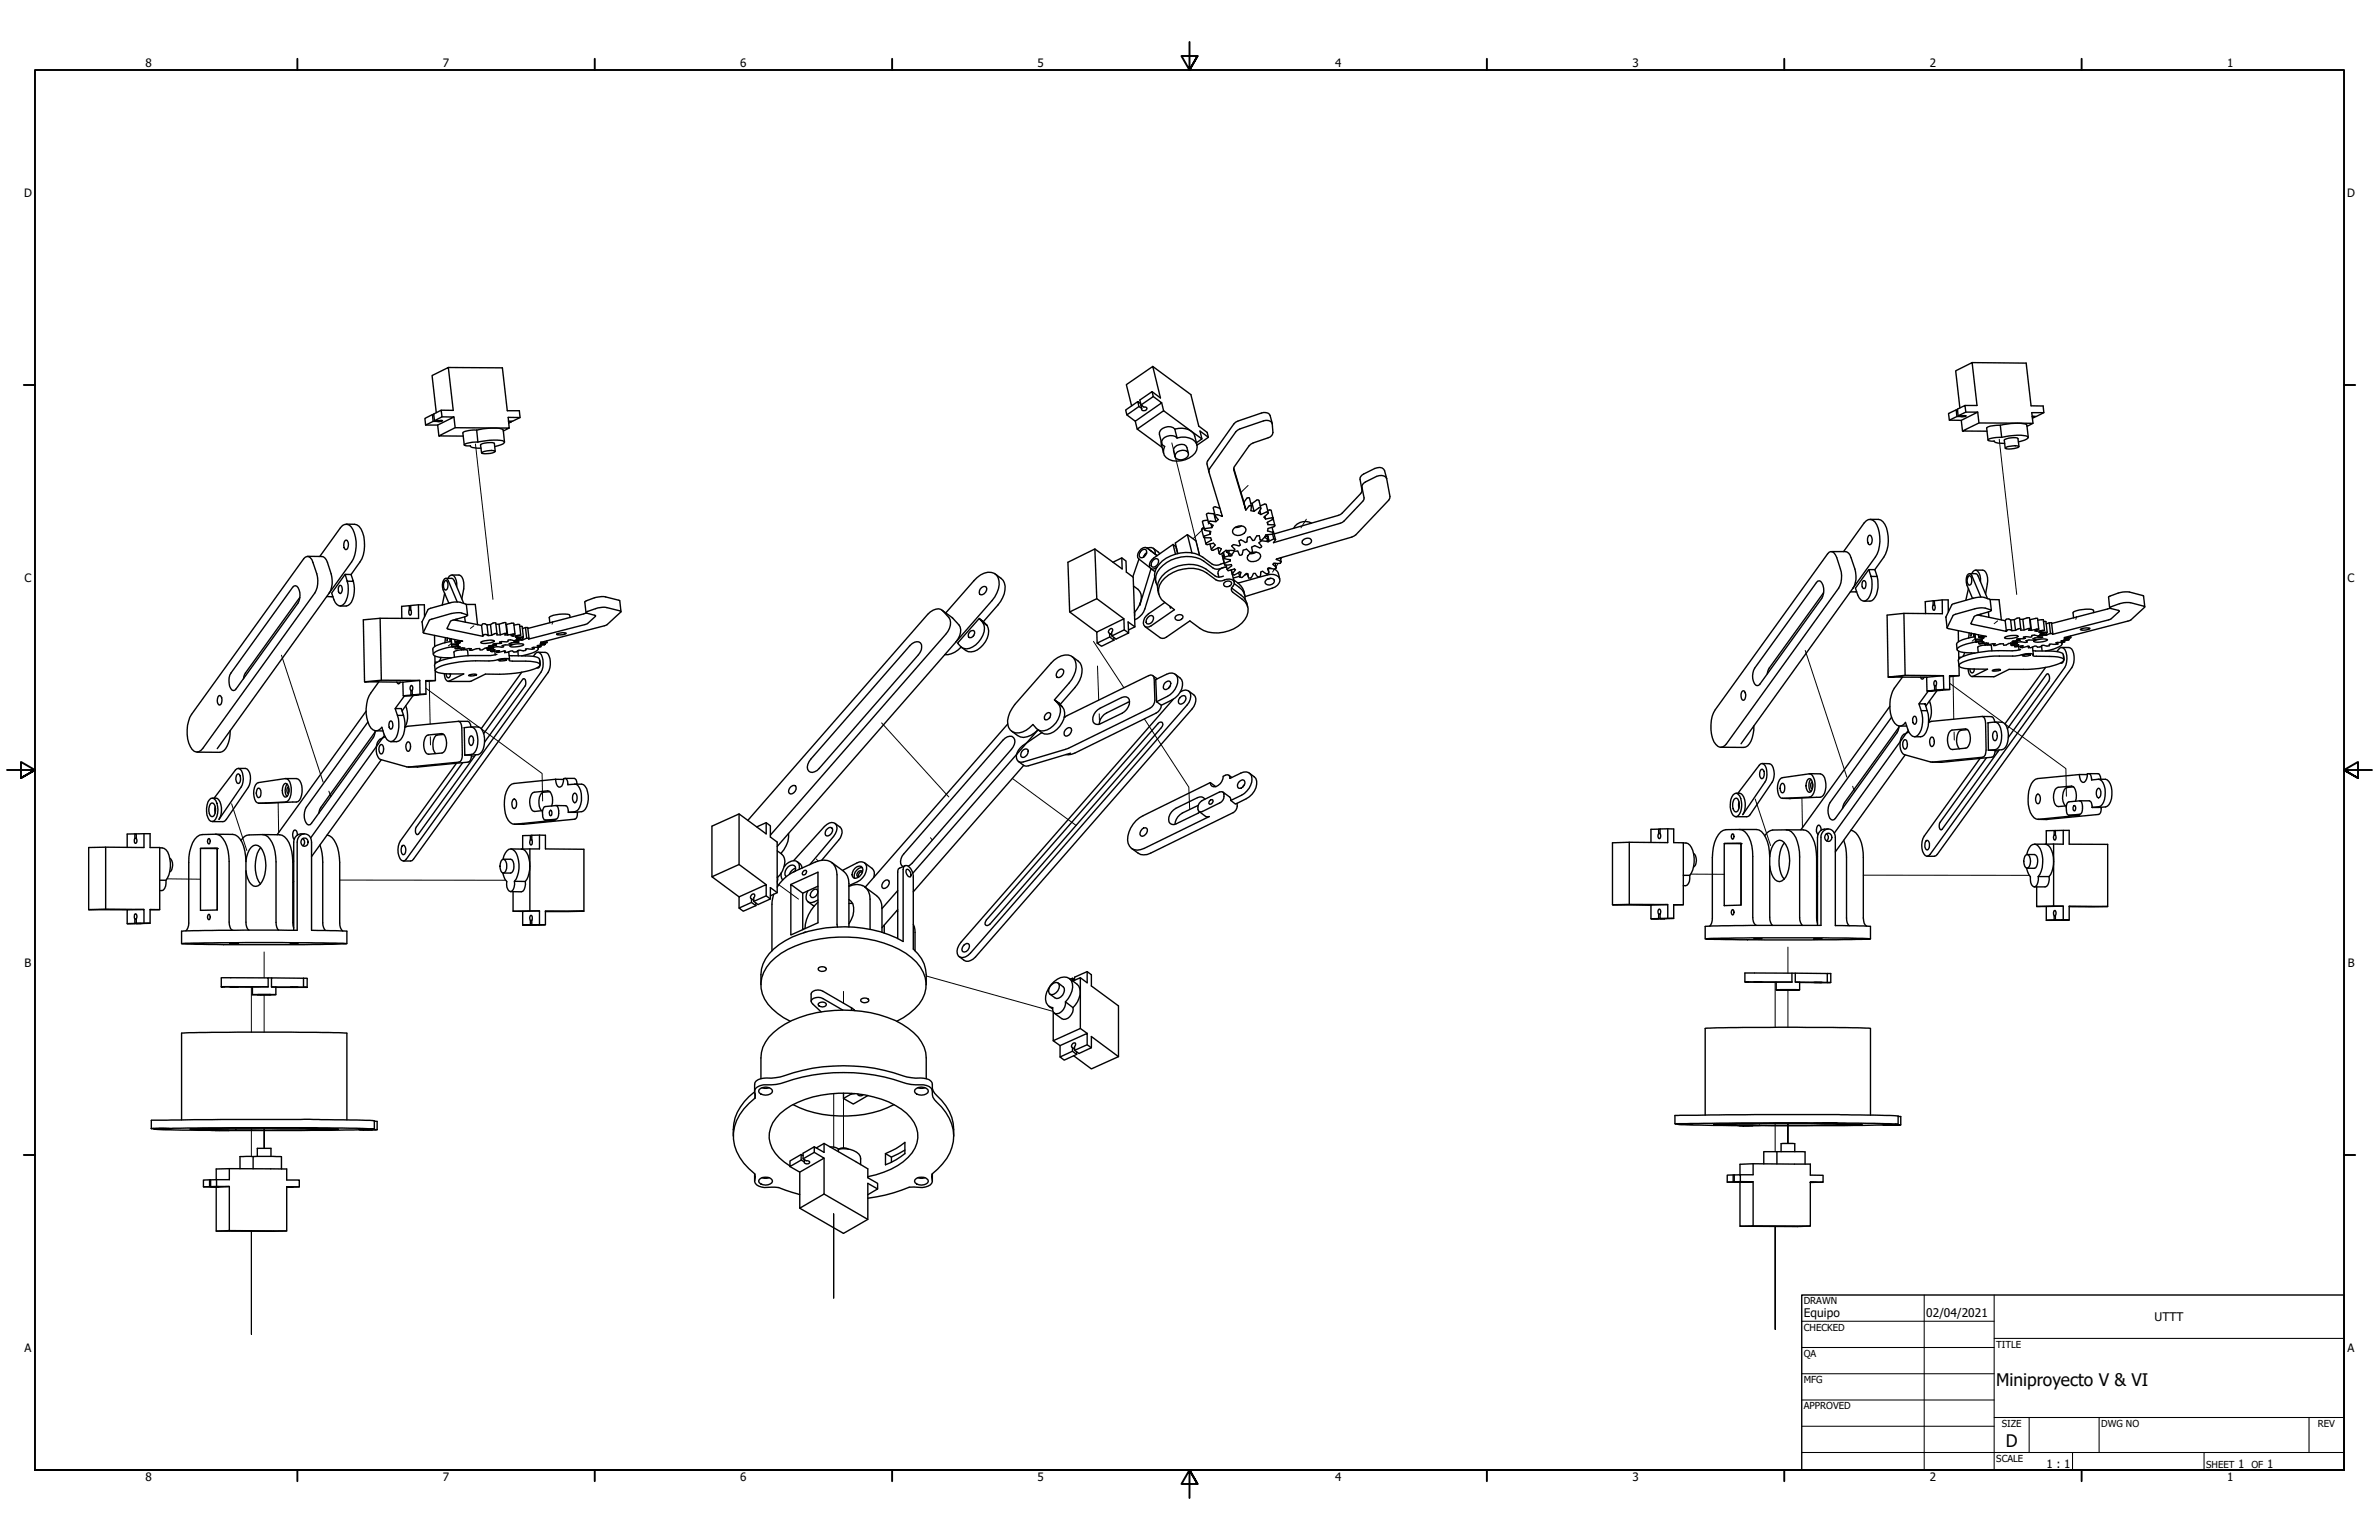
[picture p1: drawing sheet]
<svg xmlns="http://www.w3.org/2000/svg" width="864mm" height="559mm" viewBox="0 0 864 559" stroke-linecap="round" stroke-linejoin="round" font-family="sans-serif">
<defs><g id="words">
<g font-size="6.3">
<text x="724.7" y="502.8">Miniproyecto V &amp; VI</text>
<text x="728.1" y="524.9">D</text>
</g>
<g font-size="4.3">
<text x="654.8" y="477.8">Equipo</text>
<text x="699.3" y="478">02/04/2021</text>
<text x="782.1" y="479.3">UTTT</text>
</g>
<g font-size="4.2">
<text x="52.8" y="24.4">8</text>
<text x="160.8" y="24.4">7</text>
<text x="268.7" y="24.4">6</text>
<text x="376.7" y="24.4">5</text>
<text x="484.6" y="24.4">4</text>
<text x="592.6" y="24.4">3</text>
<text x="700.5" y="24.4">2</text>
<text x="808.5" y="24.4">1</text>
<text x="8.8" y="71.4">D</text>
<text x="852" y="71.4">D</text>
<text x="8.9" y="211.1">C</text>
<text x="852.2" y="211.1">C</text>
<text x="9" y="350.8">B</text>
<text x="852.2" y="350.8">B</text>
<text x="8.9" y="490.5">A</text>
<text x="852.2" y="490.5">A</text>
<text x="742.9" y="532.6">1 : 1</text>
<text x="812.4" y="532.6">1</text>
<text x="823" y="532.6">1</text>
<text x="52.8" y="537.5">8</text>
<text x="160.8" y="537.5">7</text>
<text x="268.7" y="537.5">6</text>
<text x="376.7" y="537.5">5</text>
<text x="484.6" y="537.5">4</text>
<text x="592.6" y="537.5">3</text>
<text x="700.5" y="537.5">2</text>
<text x="808.5" y="537.5">1</text>
</g>
<g font-size="3.5">
<text x="654.8" y="473.2">DRAWN</text>
<text x="654.8" y="482.8">CHECKED</text>
<text x="724.7" y="488.9">TITLE</text>
<text x="654.8" y="492.3">QA</text>
<text x="654.8" y="501.8">MFG</text>
<text x="654.8" y="511.4">APPROVED</text>
<text x="726.7" y="517.7">SIZE</text>
<text x="762.8" y="517.7">DWG NO</text>
<text x="841.4" y="517.7">REV</text>
<text x="724.7" y="530.4">SCALE</text>
<text x="800.9" y="532.6">SHEET</text>
<text x="817.4" y="532.6">OF</text>
</g>
</g></defs>
<!-- layer: Tweak Trail (ANSI) -->
<g fill="none" stroke="#000" stroke-width=".36">
<path d="M725.7 159.4l6.4 56.3M172.6 161.1l6.3 56.4M425.4 160.7l10.1 40.8M453.1 176.1l-2.7 2.7M437.1 191.6l-3.9 3.8M439 189.8l-.4 .4M441.4 187.5l-.5 .3M443.2 185.7l-.2 .2M474.2 188.4l-2 3.1M462.6 206.6l-.6 1M464 204.5l-.8 1.2M465.4 202.2l-.5 .8"/>
<path d="M102.2 237.7l15.1 46.1M163.9 233.5l-1.1 .9M172 227.1l-1.2 .9M200.7 225.5l-.3 1M396.9 232.7l11.1 16.9M655.3 236l15.1 46M717 231.7l-1.1 1M725.2 225.3l-1.3 1M753.8 223.7l-.2 1M154.6 249.7l19.3 14.1M155.8 247.1l.3 15.6M398.4 241.7l.4 12.3"/>
<path d="M399 259l.1 2.4M707.8 248l19.2 14.1M709 245.4l.2 15.6M156.2 267.3l.1 3M171.1 274.6h1M174.8 264.5l22 16.2 .2 9.9M320 262.3l24.4 26.9M415.4 260.9l16.1 24.7 .4 8M709.4 265.6v2.9M724.2 272.8h1.1M727.9 262.8l22 16.1 .2 10M84.1 291.7l5.5 16.9"/>
<path d="M101 291.2l.2 10.9M119.4 287.1l.7 2M367.5 282.4l23.2 17.1M637.2 289.9l5.5 16.9M654.1 289.5l.2 10.9M672.5 285.3l.7 2M60.6 318.9l12.2 .1M123.3 319.3l60.2 .1M296.4 311.7l.6 .7M337.8 304l.7 .8M613.7 317.2h12.2M676.4 317.6h60.3"/>
<path d="M282.1 320.6l7.8 5.7M91.2 358.1v16.4M95.9 345.4v9.4M306.2 359.7v4.3M336.2 354.1l46 12.9M644.4 356.4v16.3M649 343.7v9.4M649 359.2v13.5M95.9 360.9v13.6M302.6 396.8v19.4M306.2 396.7v19.8v-18.5M91.2 409.4v10.2"/>
<path d="M95.9 409.4v7.3v-7.3M644.4 407.6v10.3M649 407.6v7.3v-7.3M91.2 446.7v37.5v-37.5M302.6 440.4v30.6v-30.6M644.4 444.9v37.5v-37.5"/>
</g>
<!-- layer: Visible (ANSI) -->
<g fill="none" stroke="#000" stroke-width=".51">
<path d="M162.8 133.3l19.6 .2 1.7 15.5h4.4l.3 2.5-2.7 1.3h-1.5M418.5 133l13.8 10.2 2.9 11.4 3 2.3 .5 1.8-4.2 2.8M715.9 131.6l19.6 .2 1.8 15.5h4.4l.2 2.4-2.7 1.4h-1.5M157 150.4l-2.8 1.4 .3 2.4 2.7-1.3M157.5 150.4h-.5l.2 2.5M157.7 152.7l2.8-1.4-.4-2.5-2.7 1.4 .3 2.5h3l-2 .2M158.6 152.7l.1 .2h-1.5M158.9 154.2l.4 4M160.1 148.8l4.4 .1-1.7-15.6-6 3 1.6 13.4M160.5 151.3h4.3l-5.9 2.9h-4.4M164.8 151.3l.4 3.9M173 156.1a18.1 18.1 0 0 1 9.5-.3l.6 4.7"/>
<path d="M173 156.1l-2.8 .1a2.5 2.5 0 0 0-2.2 .9l.5 4.4M173 156.1l.5 4.3M182.7 156.4l2.1-1.1-19.6-.1-5.9 3h8.8M185.5 152.8l.1 .3h-1M185.6 153.1l-.9 .4M188.8 151.5l-4.3-.1 .3 3.9M412.1 152.8l.7 2.9M413 145.7l1 .7 .5 1.8-1.1-.7zM413 145.7l-4.4 3.1 .5 1.8 4.3-3.1M414.2 146.9l4.5-3-.5-1.8-4.4 3.1 .4 1.7 1 .8 1 .2 .2 .4a1.14 1.14 0 0 1-2 .4l.1-.5M414.2 147.1l.5 .2M418.2 142.1l3.1 2.3-2.8-11.4-9.6 6.6 1.9 7.7"/>
<path d="M418.7 143.9l3 2.3-9.6 6.6-3-2.2M421.7 146.2l.7 2.8M422 159.4a3.7 3.7 0 0 1 5.3-.5 5.8 5.8 0 0 1 7.1 2.3 4.1 4.1 0 0 1-2.7 5 7.7 7.7 0 0 1-8.3-.1 3.2 3.2 0 0 1-.6-4.1 1.58 1.58 0 0 1-.8-2.6zM426.5 155.7a6.3 6.3 0 0 1 7 1.8l1 4M426.5 155.7a3.5 3.5 0 0 0-5.6 1.2l.8 3.9M426.5 155.7l.8 3.2M438.7 158.7l-3.1-2.3 .7 2.9M461.8 153.7l-.7-2.9a2.19 2.19 0 0 0-3.1-.9l-8.6 2.9-1.5 1-9.5 13.4-.3 1.1 .7 2.9M710.1 148.7l-2.8 1.4 .3 2.4 2.8-1.4M710.6 148.7h-.5l.3 2.4M710.8 150.9l2.8-1.4-.3-2.4-2.7 1.4 .2 2.4h2.9l-.2 .2h-1.7M711.8 150.9v.2h-1.4"/>
<path d="M712 152.5l.4 3.9M713.3 147.1h4.4l-1.8-15.5-6 3 1.6 13.4M713.6 149.5h4.3l-5.9 3h-4.4M717.9 149.5l.5 4M726.1 154.3a20.4 20.4 0 0 1 9.5-.2l.7 4.6M726.1 154.3l-3.7 .3-1.1 .5 .4 4.6M726.1 154.3l.5 4.4M726.6 158.7a17.7 17.7 0 0 1 9.4-.3l.3 .3a3 3 0 0 1-2.4 1.3l-1.2 .3M726.6 158.7l-3 .2-1.9 .7a1.92 1.92 0 0 0 2.2 .5M735.8 154.7l2.2-1.1-19.6-.1-6 2.9 8.9 .1M738.7 151.1v.2h-1M738.7 151.3l-.9 .5"/>
<path d="M741.9 149.7h-4.3l.4 3.9M170.8 161.8l.6 .6 3.2 .2M170.8 161.8v.1M173.5 160.4a20 20 0 0 1 9.4-.3l.2 .3a2.62 2.62 0 0 1-2.3 1.3l-1.2 .4M173.5 160.4l-3 .3-2 .7a1.99 1.99 0 0 0 2.3 .4M174.8 164.3a6.2 6.2 0 0 1 5-.5 6.2 6.2 0 0 1-5 .5zM179.8 163.8l-.3-3a6.9 6.9 0 0 0-5.1 .6l.4 2.9M421.5 160.2l.9 4.3M427.4 164a2.97 2.97 0 0 1 4 .3 2.68 2.68 0 0 1-1.6 2.4 2.68 2.68 0 0 1-2.8-.3l-.4-.5-.1-.7zM431.4 164.5l-.6-2.1a2.78 2.78 0 0 0-4.8 .5l.5 2.8M434.3 160.7l2-1.4-13.9-10.3-9.6 6.7 9 6.6M447.9 169.9l3.6 12.3"/>
<path d="M503.4 173.6l-.8-2.8a2.02 2.02 0 0 0-2.7-1.1l-4.9 2.3a2.01 2.01 0 0 0-1.3 1.9l.6 4.5-7.7 8.3-24.1 7M723.8 160.1h.1M723.9 160.1a2.57 2.57 0 0 0 2.5 .7l1.3 .1M728.2 162.3l2.5-.5a2.06 2.06 0 0 1 2.2 .3 6 6 0 0 1-4.9 .5zM732.9 162.1l-.4-3a6 6 0 0 0-4.9 .6l.3 2.9M125.3 196.1l.4-.1a2.14 2.14 0 0 1-.2 3.5 2.43 2.43 0 0 1-.2-3.4zM125.7 190.2h3a3.6 3.6 0 0 1 2.9 3 13.2 13.2 0 0 1-.9 10.7l-3.3 4.6M397.4 199.2l.7 18M416.4 198.8a2.79 2.79 0 0 0-2.8 1.1 2.79 2.79 0 0 0-.2 2.9l4 3.1M416.4 198.8l3.6 2.8M416.4 198.8l1.5 1.2M416.5 198.9a1.91 1.91 0 0 1 2.2 .1 1.91 1.91 0 0 1 .7 2"/>
<path d="M417.9 200h.1M418 200l2.1 1.6M418.7 198.9l2.3 2M425.8 197.5l-7 5a2.86 2.86 0 0 0-1.2 3.7 1.95 1.95 0 0 0 2.4-.3M427 199h.1M431 194l1.7 6.7M437.1 191.5l-.9 .6 .7 2.8M437.2 195.1l.6 2.3M438.5 188.7l-1.5 .2-.5 .5 .8 2.8M439.2 197.4l.5 2.1M439.6 190.2l.3 1.3-2.2 .3-.4 .3 .2 .4 2 .3-.1 1M440.7 186.4l-2-.2-.7 .2 .7 3.1"/>
<path d="M440.7 186.4l.7 2.9-2-.2-.7 .4 1.7 1.1-.5 .9M440.9 186.2l-.2 .2M442.1 198.8l.5 2.1M442.8 184.5l-1.6-.6-.7 .2 .6 3.1M445.1 199.7l.2 .6M447.9 191.7a2.69 2.69 0 0 1 4.4 .4 2.68 2.68 0 0 1-2.1 2.1 2.68 2.68 0 0 1-2.8-1.2l.1-.7zM450.7 190.8l-.7 .4-1.7 .2M452.2 185.1l1.2-1.5 .6-.1 .3 .3-.2 1.5 1.1 .2M454 182.6l.5 .1M454.3 183.6l-.7-2.8-.6-.2-1.5 1.6 .7 2.9-4.3-15.2 5.6-8.2 .6-.5 6.2-2.3a2.2 2.2 0 0 0 1.8-2l-.3-3a2.13 2.13 0 0 0-3.1-1.2l-9.4 3.4-10.2 14-.3 1.2 4.9 16.1-1.7-.6-.7 .1-.1 .4 1 1.2-.8 .8M457.3 185.2l.4 1.5M457.5 183.6l2-.7 .9 3.1"/>
<path d="M457.7 184.5l-.9-3.1-.6 .1-1.7 1.2 .7 2.8 1.7-1.2 .8 .1-.9 1.8 .9 .5M457.7 186.7l2-.9 .6 .1v.4l-1.4 1.3 .5 .7M459.2 187.3l.2 1M459.4 188.3l2.2-.4 .6 .2-.3 .4-1.8 1M459.5 194.2v.4M459.5 194.6l-1.5 1.4h-.6l-.3-1.6h-.9l-.8 1.6-.7 .2-1-1.4-.8 .2-.2 1.7-.6 .1-1.6-.9-.7 .4 .5 1.5-.5 .3-2.1-.5-.6 .5 1.2 1.2-.4 .5h-2.3l-.3 .5M459.5 194.6l.8 .2M460.1 189.5l.1 .9h2.2l.4 .3-.4 .4-2.1 .7-.2 .9 1.9 .5 .3 .3-.5 .4-2.3 .2-.5 .8 1.5 .9v.5l-.6 .2-2-.3-.9 .8 1 1.2-.2 .4-.6 .2-1.7-.8-1.2 .6 .4 1.4-.4 .5-.6-.1-1.2-1.1-1.2 .3-.4 1.6-.5 .3-.5-.2-.6-1.3h-1.2l-1.1 1.5-.5 .2-.4-.3 .1-1.5-1.2-.2-1.6 1.3-.6 .1-.2-.4 .8-1.6-1-.4-2 .9h-.5l-.1-.4 1.3-1.4-.6-.7-2.2 .5-.5-.1 .2-.5 1.8-1-.3-.9h-2.2l-.4-.2 .4-.4 2.1-.7-.3-1M460.1 189.5l.1 .5M460.1 194l.2 .8M460.2 185.2h1.3l.7 3M460.3 194.8l-.4 1.6 .5 .2 2-1.1"/>
<path d="M460.3 194.8l.3 1.2M460.4 196.4v.2M461.8 191.3l.5 2.1M462 193.8l.4 1.7M462.1 187.8l.7 2.9M462.2 192.8l.8 3M462.4 195.5l.6 .3M463 195.8l-.7 1.1 25-7.4 7.8-8.2-.7-4.5a2.01 2.01 0 0 1 1.3-1.9l4-2.1a2.75 2.75 0 0 1 3.7 .9l1.2 6.4-.5 1.4-11.9 12.6-1.5 .8-27.4 8.1 1.8 .8M472.8 196.2a1.88 1.88 0 0 1 3.3 .1 1.92 1.92 0 0 1-1.6 1.3 1.92 1.92 0 0 1-1.9-.9zM476.1 189.8a4.7 4.7 0 0 0-6.5 1.9M678.4 194.3l.4-.1a2.15 2.15 0 0 1-.1 3.5 2.5 2.5 0 0 1-.3-3.4zM678.8 188.5h3.1a3.8 3.8 0 0 1 2.9 3 13.3 13.3 0 0 1-1 10.7l-3.2 4.5"/>
<path d="M106.7 212.7l.6-.2a4.3 4.3 0 0 1 1.2 5.6l-22.8 31.8-.4 .5-.6 .2a4 4 0 0 1-1.5-4.7l.7-1.7zM108.8 216.8l-19.7 27.4-.7 2.1M110.2 202.8a1.63 1.63 0 0 1 1.6-.9 1.63 1.63 0 0 1 1.4 1.2 18.6 18.6 0 0 1 2.1 8.9l-.2 1.2-.8 1.9-40.7 56.5a2.42 2.42 0 0 1-2.5 1.2 2.42 2.42 0 0 1-2-1.9 13.1 13.1 0 0 1 .4-11.7zM111.6 201.9h5.2a2.64 2.64 0 0 1 2.1 2.2 12.9 12.9 0 0 1 1.1 10.2l-.5 .9M116.1 201.9l7.5-10.4a2.46 2.46 0 0 1 2.5-1.2 2.46 2.46 0 0 1 2 1.9 12.9 12.9 0 0 1-.5 11.7l-8.1 11.3M118.6 216.5h2.2M119.5 215.2l-40.6 56.5M123.3 212.4h.4a1.99 1.99 0 0 1-.2 3 2.12 2.12 0 0 1-.2-3zM125.3 208.4l2.1 .1 .9 2.4h-2.3zM125.3 208.4l-4.9 6.8 .8 2.4a2.33 2.33 0 0 0 3.3 1.9 8.8 8.8 0 0 0 1.5-8.6M128.3 210.9a9.8 9.8 0 0 1-1.4 8.4l-1.2 .6h-2.3M148.6 219.8l-2.8 .2 .1 4.4"/>
<path d="M149.1 219.8h-.5v1.6M151.9 219.5l.1 4.9-14-.1-6.1 .6 .4 22.5M161.2 211.1l.8-.5a2.63 2.63 0 0 1 0 3.5h-.4a2.6 2.6 0 0 1-.4-3zM161.4 215.3l-.9 4.3M161.8 209.9h2.2l.7 .4 3.6 8.6M162.6 209.9l.5-.8 1.1-.4a3.7 3.7 0 0 1 1.6 4.2M164 208.7h2.6a2.67 2.67 0 0 1 1.7 2.6v2.4l-.7 3.6M166 218.4l-3.2-7.6-.9-.9a2.45 2.45 0 0 0-1.2 3.3l2.2 5.7M169.3 219.4l-.3-.2a8.1 8.1 0 0 0-5.7-.4l-7.9 2.4-2.2 4.4 .5 4M169.3 219.3h3.2l.9 7.4M169.3 219.4l.4 3.9M356.4 213.2l.5-.3 1 .1a1.94 1.94 0 0 1-.2 2 1.94 1.94 0 0 1-2 .6 2.04 2.04 0 0 1 .7-2.4z"/>
<path d="M361.3 208.3a5.7 5.7 0 0 1 2.7 8.6l-1.7 2.6-5.3 6.1M404 204l3.2-1.6 1.5 1.2 .2 4 2.5 1.8 .6 18.1-2.4 1.1M407.2 202.4l.2 4-10-7.2-9.7 4.8 .6 18.1M411.5 212.7a4.7 4.7 0 0 1 2.1 6.9l-1.7 2.6v1.3M413.4 202.9l-2.2 6.4M414 200.2a1.33 1.33 0 0 1 2.1-.6 2.08 2.08 0 0 1-2 2.8l-.6-.9zM416.2 200.7l-1.1 1.5M417.7 206.3l1.6 1.2M417.8 206.4l-4 13.2 .2-.8M418.6 203.3l.6-.5 1.1 .1a1.95 1.95 0 0 1-.2 2.1 1.95 1.95 0 0 1-2 .7 1.86 1.86 0 0 1 .5-2.4zM419.2 209.4l-3.6 11.5a6.2 6.2 0 0 1-3.7 4M422.8 218.6l-5.9 4.2a3.2 3.2 0 0 0-1.2 4.5l.6 .3 1.6-.5 8.4-5.9-3.6-2.7a5.3 5.3 0 0 1 .1-8.7 13.2 13.2 0 0 1 18.7 .6 4 4 0 0 0 3.9-.2 1.8 1.8 0 0 1 2.6 1.8l-.5 .7a1.35 1.35 0 0 0 0 2.2l3.4 2.5a4.9 4.9 0 0 1 1 7.5 13.2 13.2 0 0 1-20 .4l-9.2 6.3-1.6-.2-5.5-4.1"/>
<path d="M427.5 200.9l-.7-2.6-1-.8 .9 3.6M427.5 200.9l-.8-3.9 4.3-3 3.1 2.3 1.3 5.2M442.5 209.4l-.3-1.2a2.6 2.6 0 0 1 3.1-2.4l-1 .1a4.3 4.3 0 0 1-3.9 .2 13 13 0 0 0-20.3 1.5 5.2 5.2 0 0 0 .1 5.1M443.7 201.6l.1 .3M443.7 201.6l.8 3.1M443.9 200.6l.5 2.1M444.1 209a3 3 0 0 1-3 0 13 13 0 0 0-20.2 1.3 6.1 6.1 0 0 0-.3 5.3M444.1 201.4l-.4 .2M444.1 200.4l.5 1.7M444.4 211.4a1.68 1.68 0 0 1 2.7 .2 1.65 1.65 0 0 1-1.2 1.2 1.65 1.65 0 0 1-1.7-.5zM444.4 204.4l-.7 .1a3.7 3.7 0 0 1-3.6 .2 13.1 13.1 0 0 0-9.8-4.2 11.8 11.8 0 0 0-11 6.8l-.2 1.3 .5 2.7M444.4 202.7l2.2 .4v.4"/>
<path d="M444.6 202.1l-.2 .6M445.1 205l.4 1.6M445.3 200.3l1.7 .9-.2 .4-2.2 .5M445.5 206.6l.3 .5 2.3-.7 .4 .4-1.1 1.5 .6 .4 2-1.2 .5 .2-.4 1.7M445.9 200.7l.2 .8M446.5 203.1l.1 .4M446.6 203.5l-2.2 1 .2 .5 2.4-.1 .2 .4-1.7 1.3M447 206.9l1.1 4.4M447 213.4a17.2 17.2 0 0 1 5.2 4.4l.7 2.5M447.9 210.4a7.4 7.4 0 0 1 4 5.6M448.1 211.8a6.3 6.3 0 0 1 3.9 5.7M449.4 211.6l10.8-3a3.1 3.1 0 0 1 4.4 2.2 3.7 3.7 0 0 1-2.8 2.6l-9.8 3.1"/>
<path d="M449.6 207.8l.5 1.6M450 209.1l-2.3 .6M452.8 208.2l.3 1.1M452.9 208.3l-1 .3M453.6 201a2.44 2.44 0 0 1 4 .9 2.89 2.89 0 0 1-4.7 1l-.1-.6zM456 200.3l-.7 .4-1.7 .2M459.6 210.5a1.61 1.61 0 0 1 1.7-.8 1.61 1.61 0 0 1 1.3 1.4 1.96 1.96 0 0 1-3.4 .4zM460.2 206.2l.4 1.3M461.3 209.8l-1.2 .3M461.5 206.3l-1.2 .1M462.5 206.5l1.2 .9 .9 2.7M462.9 204.4l.4 1.7"/>
<path d="M463.3 206.1l-.6 .5-2.1-.6-.5 .4 .5 1.5-.7 .4-1.6-1-.7 .2-.1 1.7-.9 .2-.9-1.4-.7 .1-.9 1.6h-.8l-.3-1.5-.6-.1-1.6 1.5-.7-.2M464.8 202.4l.3 1.4M465.1 203.8l-.3 .6-2.4-.1-.4 .5 1.3 1.3M659.8 210.9l.6-.1a4.3 4.3 0 0 1 1.3 5.6l-22.8 31.8-1 .6a4.3 4.3 0 0 1-1.3-5.6zM662 215.1l-19.8 27.3-.7 2.1M664 200.4a1.57 1.57 0 0 1 2.3 1 19.5 19.5 0 0 1 2.2 8.8l-.2 1.3-.9 1.9-40.7 56.5a2.23 2.23 0 0 1-3.8 .2 12.4 12.4 0 0 1-.2-12.6zM664.8 200.2h5.2a2.69 2.69 0 0 1 2 2.2 13.9 13.9 0 0 1 1.5 9.1l-.8 1.9M669.2 200.2l7.5-10.5a2.46 2.46 0 0 1 2.5-1.2 2.46 2.46 0 0 1 2.1 1.9 12.9 12.9 0 0 1-.5 11.7l-8.1 11.3M671.7 214.8h2.3M672.7 213.4l-40.7 56.5M676.1 211l.7-.3a2.04 2.04 0 0 1-.1 2.9 1.77 1.77 0 0 1-.6-2.6zM678.4 206.7h2.2l.8 2.5h-2.2z"/>
<path d="M678.4 206.7l-4.9 6.7a5.6 5.6 0 0 0 2.7 4.7 2.49 2.49 0 0 0 2.6-2 10.5 10.5 0 0 0 .4-6.9M681.4 209.2a8.7 8.7 0 0 1-2 8.8l-2.8 .1M701.7 219.6v-1.6l5.5-.3 .1 4.4M701.7 219.6h.6M701.7 218l-2.8 .3 .1 4.3M702.2 218v1.6a1.22 1.22 0 0 1-.3 1.8l-.4-.7 .2-1.1M705 217.7l.1 5-14-.1-6.1 .6 .4 22.5M714.6 213.6l-1 4.2M714.7 208.9h.4a2.46 2.46 0 0 1 0 3.4h-.3a2.53 2.53 0 0 1-.1-3.4zM714.9 208.2h2.2l.7 .3 3.7 8.7M715.8 208.2l1-1.3a1.83 1.83 0 0 1 2 1.9l.1 2.3M717.2 206.9h2.6a2.67 2.67 0 0 1 1.7 2.7l-.1 2.3-.6 3.6"/>
<path d="M719.1 216.7l-3.3-7.7-.8-.8a3.1 3.1 0 0 0-1 4.1l2 4.8M722.4 217.6h3.3l.8 7.3M138 224.3l.4 22.5M148.6 221.4a1.27 1.27 0 0 0 .4 1.8 1.62 1.62 0 0 0 .1-1.8v-1.7l5-.2v4.3M148.6 221.4h.6M157.7 230.6l.1 4M157.9 238.1v2.8M160.1 238.6l-.7 1.4M161.7 231.4l-.2 1.8M162.4 231.5l-.1 1 .2-.9M163.3 231.7l.1 1.1M163.7 231.8l.3 2.9-3.3 .8a5.4 5.4 0 0 0-3.3 1.7v.4a10 10 0 0 0 6.4 1.1"/>
<path d="M163.8 231.8l.2 2.1M163.8 232.7l-3.1 .7a4.8 4.8 0 0 0-3.6 2.1l.2 1.9M164.8 224.9l10 2M165.1 232.1l.1 .9M165.2 234.7v.6M165.4 224.7v.3M165.9 224.6v.6M166.6 233.1l.1 .3-2.7 .5h2.4v.3l-2.4 .5 2.7-.1 .4 .2-1.8 .6 3.4-.2-1.3 .6h.2l2.5-.5 1 .1-.5 .5M167.4 235.1v.7l-2.5 .6 .1 2.1M168.4 235.7l1.3 .3 .2 1.9M168.7 223.8l.2 1.9M170.5 235.3l.1 .6"/>
<path d="M174.6 233l3.1-.7 1.8 .2a6.2 6.2 0 0 1-5 .7zM176.8 226.8l-1.2-.5-.8 .6 .5 4-12.9-2.7 1.4-3 5.6-1.6 .3-.4-.2-.1a8.1 8.1 0 0 0-5.7-.5l-7.7 2.3-2.4 4.6 .4 .3 13.9 2.9-2.8 .3 1.9 .2-.4 .2M176.8 226.8l.4 3.8-.9-.4-.6 .1-.4 .6M176.9 235.8h2.9l-1.6 .5M176.9 235.3v.5M178.1 226.6a1.89 1.89 0 0 1 1.9-.5l.4 3.8h-.7l-1.2 .6zM178.1 226.6l-1.3 .2M178.1 235.9l.1 .4M178.2 236.3l3.2-.1-1.1 .5M178.5 230.5l-1.3 .1M179.6 236.3l.2 1.3M180 226.5h1.2"/>
<path d="M180.3 236.2v.5M180.3 236.7l3.2-.5-.3 .6M180.4 237.4l-1.5 .3a69.3 69.3 0 0 0-15.6 1.1l-1.6 .4a7.8 7.8 0 0 0-3.8 1.7l.2 6.1-3.5 .3M180.4 229.9v.5h1.2M181 239.6l2.4-.5 .6 .2-.7 .4-1.4 .1zM183.2 236.2v.6M183.6 226.6h.2M184 229.9l-.4-4-2.4 .6 .4 3.9 2.4-.6-.7 .6h1M184.7 236.5l.3 2.7M184.8 237.9l7.4 .2a4.6 4.6 0 0 1 3.6 1.1l.3 1.9-.2-1.6M185.4 234.2l2.4-.6a2.65 2.65 0 0 1 2.3 .3 6.6 6.6 0 0 1-4.9 .5zM186.2 230.4v.4"/>
<path d="M186.2 230.8l2.8-.3-1.9 .6 .3 .2M186.6 226.8l2-.2 .4 3.9M186.9 230.1l-.4-3.9-2.7 .4 .5 3.8 2.6-.3-1.4 .5 .7 .2M187.3 231l.1 .3M187.4 231.3l2.6-.1-.3 .1M187.8 231.8a1.38 1.38 0 0 1-1.9 .5h-1.4v.5h-2.4l-.7 .2 .7 .4-3.2 .3 1.4 .3-2.7 .3-.3 .2 1.9 .1-2.5 .5v.2h2.3l-2.1 .5M187.8 231.6v.2M188 236.2l.2 1.8M188.7 227.3h.8l.5 3.9M188.7 231.5v.3M188.7 231.8h-.9M189.7 231.3l-2.1 .4-.1 .3 2.3 .1-3.2 .6 1.7 .3-2.6 .2-.9 .4 1.1 .3-2.5 .1-1.1 .3 .5 .3-.3 .2-2-.2-1.2 .2-.2 .5-.8 .2a2.67 2.67 0 0 0-3.4 .3h-.6l-.2-.5-3.5 .6"/>
<path d="M189.7 231.3l.1 .7M189.7 231.3l.1 .9M190.8 227.7l-1.1 .5M190.8 227.7l.4 3.9M190.8 227.7h.8l.4 3.9M190.8 235.5l.1 .3M191.2 231.6l-2 .6-.5-.4M191.2 231.6h.8M192 231.6l-.1 .3 21-5.5 3.3-3-3.4-1 .5-.5a13.9 13.9 0 0 1 6.3-1.6l5.8 1.6-5.4 5-23.7 6.2M193.6 238.2l1.1-1.3 .6-.2a2.81 2.81 0 0 1 1.8 2.8 6.2 6.2 0 0 1-.8 4.5l-48.8 67.7-.6 .6-.5 .1a2.95 2.95 0 0 1-1.9-2.8 6.7 6.7 0 0 1 .9-4.5l20.3-28.1M193.8 234.9l.1 .5M193.9 235.4l-.7 .2-1.8-.2-.6 .1 .1 .3a1.86 1.86 0 0 1-2.1 .1l-.6 .1a1.43 1.43 0 0 1-2 .4 2.06 2.06 0 0 0-2.2 .3l-.8 .1"/>
<path d="M195.1 234.9l.3 .3a2.04 2.04 0 0 1-1.9 1.7l-4.1 1.1M195.3 236.7h2.6a2.26 2.26 0 0 1 1.7 2.3 7.6 7.6 0 0 1-.7 5l-48.8 67.7-.5 .6-.6 .1h-2.6M195.4 234.8v.5M196.3 233v.1M196.3 234.1v.5M196.3 234.6l-3.2 .4 .8 .4M197.9 233.4v.4M197.9 233.8l-3 .6 1.4 .2M198.5 232.5l.1 .5M198.6 233l-2.6 .7 1.9 .1M198.6 233l-2.3 .1M202.1 230.1l2.2-.5 1.2 .2-1.4 .5-1.5 .1z"/>
<path d="M206.9 224l-.1-.7a8.2 8.2 0 0 0-5.9 0l-1.5 .8 .2 1.8M212.8 222.4l-21.2 5.6M225.4 221.9l-.5-4-5.1-1.3-1.4-.1a14.5 14.5 0 0 0-6 1.7l.3 4.1M330.3 234.3a2.89 2.89 0 0 1 3.8-1 3.4 3.4 0 0 1-.7 4.3l-36 41.2a2.89 2.89 0 0 1-3.8 1 3.2 3.2 0 0 1 .7-4.3zM341.9 221.4a19.8 19.8 0 0 1 6.7 6.1 5.7 5.7 0 0 1-1.6 5.4M343.3 222.4l10.3-11.7a6.4 6.4 0 0 1 7.3-2.7 4.4 4.4 0 0 1 1.6 5.6l-1.4 3-1 1.3-13.1 15M347 232.9l-64.9 74.2M348.9 234.8a7.7 7.7 0 0 1-5.9 2.8M352.4 229l1-.2a1.58 1.58 0 0 1 0 1.8 1.58 1.58 0 0 1-1.7 .6 1.72 1.72 0 0 1 .7-2.2zM353.5 230.5l-.2 .3M355.5 224.4l2.8 2.5-1.6-1zM355.5 224.4l-7.9 9a4 4 0 0 0 6.6 .6 7.6 7.6 0 0 0 3-7.2l-.5-.9"/>
<path d="M358.3 226.9a6.7 6.7 0 0 1-2.4 8.1 4.4 4.4 0 0 1-6.8-.1M389.2 238.3a5.4 5.4 0 0 1 3.3 7.1l-1.3 2.8-6.3 7.4M402.8 229.8l-.3-.2a1.11 1.11 0 0 1 1.2-1.4l.2 .3-.4 .9 .1 1.4 1.5 1.1 4.6-2.2-1.6-1.2-4.5 2.3M402.8 231.1l-4.5 2.3 1.6 1.1 4.5-2.2M403.6 230.4l-.8-.6v1.3l1.6 1.2M404.3 231.3l.1 1M408 224.5l-9.9-7.3-9.8 4.9 9.8 7.3M408.1 228.5l-.1-4-9.9 4.9 .2 4M411.8 222.2h.1M412 227.5l-2.5-1.8 .2 4M416.8 223.9l.6-.4h1.1a1.95 1.95 0 0 1-.2 2.1 1.95 1.95 0 0 1-2 .7 1.79 1.79 0 0 1 .5-2.4zM424.7 220l.2 .6 .3-.3"/>
<path d="M426.8 223.6a1.68 1.68 0 0 1 2.7 .2 1.52 1.52 0 0 1-1.4 1.3 1.52 1.52 0 0 1-1.6-1zM691.1 222.6l.5 22.4M710.9 228.9v4M711 236.3l.1 2.8M711.1 238.5h.7M713.2 236.8l-.7 1.4M714.8 229.6l-.2 1.9M715.6 229.8l-.1 1 .1-1M716.4 230l.1 1.1M716.9 230.1l.3 2.8-3.3 .8a5.4 5.4 0 0 0-3.4 1.8v.4a10.8 10.8 0 0 0 6.4 1.1M716.9 231l-4.4 1.1a2.84 2.84 0 0 0-2.3 1.6l.2 2M716.9 230.1l.3 2.1"/>
<path d="M717.9 223.1l10 2.1M718.2 230.3l.1 1M718.2 233l.2 .6M718.5 223l.1 .3M719 222.9l.1 .5M720.5 233.4l.1 .7-2.6 .6 .1 2M721.6 234l1.3 .3 .2 1.9M721.8 222.1l.2 1.9M722.9 221.5l-.5-3.9-.2-.2a7.8 7.8 0 0 0-5.8-.4l-7.9 2.5-2.1 4.4 .4 3.9M723.6 233.6l.1 .6M727.7 231.3l2.2-.7h1.8l.9 .2a6.2 6.2 0 0 1-5 .7zM729.8 233.6h2.4l-2.1 .5"/>
<path d="M729.8 233.4v.2M729.9 225l-1.2-.4-.8 .6 .4 3.9-12.8-2.7 1.4-2.9 5.6-1.7 .4-.3-.3-.2a7.8 7.8 0 0 0-5.7-.4l-7.7 2.2-2.4 4.7 .5 .3 13.8 2.8-2.8 .4 1.9 .1-.4 .3M729.9 225l.4 3.9-1.1-.4-.9 .6M730 233.6l.1 .5M730.1 234.1l.2 .2 2.6-.2-1.6 .5M731.2 224.9a1.89 1.89 0 0 1 1.9-.6l.5 3.9h-1l-1 .5zM731.2 224.9l-1.3 .1M731.3 234.1v.5M731.3 234.6l3.2-.2-1 .5M731.6 228.7l-1.3 .2M732.8 234.6l.1 1.2M733.2 224.7h1.1"/>
<path d="M733.4 234.4l.1 .5M733.5 235.7l-1.4 .3a74.9 74.9 0 0 0-15.6 1l-3 .9a3.3 3.3 0 0 0-2.6 1.7l.3 5.6-3.5 .4M733.5 234.9l3.2-.4-.4 .5M733.6 228.2v.5l1.2-.1M734.2 237.8l1.6-.4 1.3 .2-1.3 .5a1.29 1.29 0 0 1-1.6-.3zM736.3 234.5v.5M736.8 224.8l.2 .1M737.2 228.1l-.5-3.9h-.9l-1.5 .5 .5 3.9 2.1-.6 .2 .2-.7 .5h1M737.8 234.8l.3 2.7M738 236.1l.9 .1a33.6 33.6 0 0 1 8.6 .4l1.3 .5 .4 2.3-.2-1.7M738.3 232.7a6.3 6.3 0 0 1 5-.5 6.3 6.3 0 0 1-5 .5zM739.3 228.7l.1 .3"/>
<path d="M739.4 229l2.7-.3-1.9 .7 .3 .2M739.7 225l2-.1 .5 3.9M740.1 228.3l-.5-3.9-2.6 .5 .4 3.8 2.7-.4-1.4 .6 .7 .1M740.5 229.6l2.6-.2-2.4 .6-.1 .3 2.2 .1-2.6 .3-.4 .3 1.7 .3-2.7 .2-.8 .3 1 .4-3.5 .3 .4 .5-.6 .1-1.6-.2-1.3 .1-.2 .6-.7 .1a2.75 2.75 0 0 0-3.4 .4h-.8v-.5h-1.2l-1.8 .7h-.6l.6-.7-3.7 .5 1.3-.7-.8-.1-2.5 .4-.2-.1 1.8-.6-.4-.2-2.6 .2 2.3-.6v-.2l-2.3-.1 2.6-.4v-.3M740.5 229.3v.3M741 230.1a1.92 1.92 0 0 1-2.6 .3l-.8 .2v.5l-.6 .1-1.7-.2-.8 .2 .8 .4-.5 .2-2.8 .2 1.4 .2-2.6 .4-.4 .2 1.9 .1-2.5 .7M741 229.9v.2M741.1 234.4h.1M741.1 234.4l.2 1.8M741.8 225.6h.9l.4 3.8M741.8 229.7l.1 .3M741.9 230l-.9 .1"/>
<path d="M742.8 229.6l.1 .7M742.9 229.6v.8M743.9 226l-1.1 .4M743.9 226l.4 3.9M743.9 226l.8-.1 .5 3.9M744 233.8v.2M744.3 229.9l-1.4 .5h-.6l-.4-.4M745.2 229.8l-.2 .4 21.1-5.5 3.3-3-3.5-1 .5-.5a14.3 14.3 0 0 1 6.4-1.6l5.5 1.4 .3 .1-.1 .2-5.4 4.9-23.7 6.2 2.3-.1M745.2 229.8l-.9 .1M746.7 236.4l1.1-1.3 .7-.2a2.81 2.81 0 0 1 1.8 2.9 7.3 7.3 0 0 1-.8 4.5l-48.8 67.7-1.2 .7a4.5 4.5 0 0 1-1.8-5.4l.8-1.9 20.3-28.2M747 233.1v.6M747 233.7h-2.5l-.6 .1 .1 .3a1.73 1.73 0 0 1-2.1 0l-.7 .1-.7 .6h-.9l-.4-.4h-.6l-1.4 .6h-.9"/>
<path d="M748.2 233.1l.3 .3a1.9 1.9 0 0 1-1.9 1.7l-4.1 1.1M748.4 234.9h2.6a3.8 3.8 0 0 1 1.9 4.6l-.1 1-.7 1.8-48.8 67.7-1.1 .7h-2.7M748.5 233.1v.5M749.1 239.7l-.4 .8-.6 .1M749.4 232.4l.1 .5M749.5 232.9l-3.2 .3 .7 .5M751 231.6l.1 .5M751.1 232.1l-3 .6 1.4 .2M751.6 230.8l.1 .5M751.7 231.3l-2.5 .7 1.9 .1M755.2 228.4l1.5-.5 1.4-.1 .6 .3-1.5 .5-1.4 .1zM760 222.3v-.8a9.9 9.9 0 0 0-7.3 .6v2.1"/>
<path d="M765.9 220.7l-21.2 5.6M778.6 220.2l-.5-4-5.1-1.4h-1.5a15.4 15.4 0 0 0-5.9 1.7l.2 4M79.4 252.5l.4-.2a2.21 2.21 0 0 1-.2 3.5 2.42 2.42 0 0 1-.2-3.3zM132.9 258.1l-32.3 44.8M137.5 247.5a13.8 13.8 0 0 0-4.3 13 5.6 5.6 0 0 0 3.1 4.7l.8-.1 1.5-1.2a6.2 6.2 0 0 0 3.2 5.2 3.7 3.7 0 0 0 2.8-3.9 11.3 11.3 0 0 0-.3-5.6M143.4 257.1h2.3l.8 2.5h-2.2zM144 247.5l.7 .7 .7-.7M146.5 259.6a10.2 10.2 0 0 1-1.1 8.8l-1.4 .7h-2.1M146.8 252.5l-3.4 4.6M147.3 256.1l.3 .9a9 9 0 0 1-.6 6.8M149.2 250.6a1.16 1.16 0 0 1 .3-1.9 1.47 1.47 0 0 1 .1 1.9M149.2 252.2l-2.8 .3 4.9-.3"/>
<path d="M149.6 250.6h-.4v1.6h2.1M149.6 250.6l.1 1.6 4.9-.3-4.9 .3M150 252.3l-4.1 5.7M151.3 252.2h.1M152.4 246.9l-14-.1-6.1 .6 13.9 .1M152.5 251.9l-.1-5-6.2 .6 .2 5M157.9 240.3h.8M158.1 247h-3.5v4.9M161.3 244.5a2.74 2.74 0 0 0 1.3 2.7l5.7-2.7a31.4 31.4 0 0 1-9.2-.4l-1.1-.7a2.57 2.57 0 0 1 2.3-1.8 50.6 50.6 0 0 1 18-1.8l.8-.1a10.3 10.3 0 0 1 5.9-.5l-.2 .4 .2 .2 1.1 .1a30.4 30.4 0 0 1 8.8 .4l1.1 .7a2.32 2.32 0 0 1-2.3 1.8 48.1 48.1 0 0 1-17.5 1.8l-5.3 2.6-8.1 .1M161.9 244.5l.2 .7 .7 .8 .6-.7 .2-.8M170.1 245l1.7-.4 1.2 .2-2 .5zM189.4 243.9l-14.7 20.5"/>
<path d="M196 241.5l-.5 .8h-.6M380 258.8l1.1-.2a1.6 1.6 0 0 1-.1 1.9 1.6 1.6 0 0 1-1.7 .5 1.72 1.72 0 0 1 .7-2.2zM382.8 253.9l5.2-6a7.8 7.8 0 0 0 1.7-9.2 5.2 5.2 0 0 0-7 .8l-14.3 16.2a8.9 8.9 0 0 0-2.3 8.3 4.1 4.1 0 0 0 6.4 1l2.5-2.1a3.9 3.9 0 0 0 6.3 1.3 7.7 7.7 0 0 0 3.4-8l-.6-.9M382.8 253.9l1.6 1.1 1.2 1.5zM384.3 243.2l.6-.4 1 .2a1.89 1.89 0 0 1-.3 2.1 1.89 1.89 0 0 1-2 .5 1.98 1.98 0 0 1 .7-2.4zM385.6 256.5a5.7 5.7 0 0 1-.9 7.1 5.2 5.2 0 0 1-6.5 2.3l-1.5-1.2M397.7 258.3l1.7-1.3 7.8-3.9a1.9 1.9 0 0 1 2.3 .1 1.9 1.9 0 0 1 .5 2.3 5.2 5.2 0 0 1-2.6 3.3l-7.9 3.8a1.88 1.88 0 0 1-2.3-.1 1.88 1.88 0 0 1-.5-2.3zM410 254.6l-8.3 4.1a5.1 5.1 0 0 0-2.7 4.1M418.5 245.2l1.6 1.1M419.5 246.6l4-1.9a2.64 2.64 0 0 1 3.2 0 2.64 2.64 0 0 1 .8 3.1 7.3 7.3 0 0 1-3.7 4.9l-3.9 1.9zM421.6 255.9a3.6 3.6 0 0 1-1.9 2.9l-29.5 14.4-2.3 .7-1-.1M422.7 248a1.39 1.39 0 0 1 2.2-.5 2.08 2.08 0 0 1-2.1 2.7 1.41 1.41 0 0 1-.1-2.2z"/>
<path d="M424.8 248.9l-.6 .8M426.6 244.7l1.7 1.2a4.6 4.6 0 0 1-.7 6.4l-2.1 1.6-3.9 2-1.7-1.3M428.4 253.1l.5-.5 1.2-.1a1.88 1.88 0 0 1 0 2.1 1.88 1.88 0 0 1-1.9 .8 1.49 1.49 0 0 1 .2-2.3zM428.4 251.1a2.27 2.27 0 0 1 3.1-.3 2.27 2.27 0 0 1 .6 3l-1.3 2.1-78.5 89.9a3.2 3.2 0 0 1-4.4 1.1 3.9 3.9 0 0 1 .9-5l77.1-88.2M431.5 250.8l1.8 1.3a3.8 3.8 0 0 1-.5 5.1l-78.7 90a3.6 3.6 0 0 1-4.1 1.3l-1.8-1.4M632.5 250.8l.4-.2a2.14 2.14 0 0 1-.1 3.5 2.52 2.52 0 0 1-.3-3.3zM686.1 256.3l-32.4 44.8M690.6 245.7a14.1 14.1 0 0 0-4.4 13 5.8 5.8 0 0 0 3.2 4.8l1.6-.5 .7-.9 .8 2.5a2.93 2.93 0 0 0 3.1 2.6 8.8 8.8 0 0 0 1.8-9.3M696.6 255.4h2.2l.8 2.5h-2.2zM697.2 245.7l.6 .7 .7-.7M699.6 257.9a8.7 8.7 0 0 1-1.7 9.3l-2.9 .1M700 250.8l-3.4 4.6"/>
<path d="M700.4 254.4l.3 .9a8.5 8.5 0 0 1-.6 6.8M702.2 248.9a1.29 1.29 0 0 1 .4-1.9 1.47 1.47 0 0 1 .2 1.8v1.6l5-.2-5 .2M702.3 250.4l-2.8 .4 5-.3M702.8 248.9h-.6l.1 1.5 2.2 .1M703.1 250.6l-4 5.6M704.5 250.4v.1M705.5 245.2l-13.9-.2-6.2 .7h14M705.6 250.1l-.1-4.9-6.1 .5 .1 5.1M711.2 245.2h-3.5l.1 5M714.4 242.7a2.95 2.95 0 0 0 1.3 2.8l5.8-2.7a34.8 34.8 0 0 1-9.3-.5l-1.1-.6a2.37 2.37 0 0 1 2.3-1.8 50.6 50.6 0 0 1 18.1-1.8l.8-.2a10.2 10.2 0 0 1 5.8-.5v.6l1.1 .1a32.6 32.6 0 0 1 8.9 .5l1.1 .7a2.37 2.37 0 0 1-2.3 1.7 46 46 0 0 1-17.6 1.9l-5.2 2.6h-8.2M715.1 242.8l.1 .7 .7 .7 .7-.7 .1-.7M719.6 260h3.3a1.99 1.99 0 0 1 1.2 2"/>
<path d="M723.3 243.3l2.3-.5 .6 .2-.7 .4-1.3 .1zM742.6 242.2l-14.8 20.4M83.6 265.1a10.2 10.2 0 0 1-2.3 7.3l-1.5 .6-8.3-.1M86.5 278.8h2.6a4 4 0 0 1 1.7 5l-.6 1.8-8.4 12.2-.9 .3h-3.9M133.5 262l-22.3 30.9a5.6 5.6 0 0 0 .4 6.2l1 .1 .5-.5 22.4-31 .7-2.5M136.2 265.6l-19.7 27.4-.7 2.1M136.5 265.2h2.6M138.2 270.2l.4-.1a2.53 2.53 0 0 1 0 3.5h-.4a2.45 2.45 0 0 1 0-3.4zM138.4 275.7l-25.3 35.1M139.6 266.8l-26.8 37.2M141.4 261.9l.6-.3a1.99 1.99 0 0 1-.1 3 1.98 1.98 0 0 1-.5-2.7zM146.9 263.9l1.2-.4 18.3-1.8a2 2 0 0 1 1.2 2.4l.2 9.8a2.41 2.41 0 0 1-1.2 2.6l-18.3 1.8-10.2-2.7a5.2 5.2 0 0 1-.1-7.4l1.8-.9"/>
<path d="M148 269.2h.3a2.53 2.53 0 0 1 .1 3.4h-.4a2.45 2.45 0 0 1 0-3.4zM154.9 266.9l5.4-.7a3.7 3.7 0 0 1 1.8 4.4 2.79 2.79 0 0 1-1.6 2.6l-4.9 .5a3.6 3.6 0 0 1-1.7-4.4l.5-1.8zM161.1 266.5l-2.4 .2a3.5 3.5 0 0 0-1.5 4.1l.1 1.1 .8 1.5M166.4 261.7h3.3a2 2 0 0 1 1.2 2.1M170.8 267.1l.4-.1a2.23 2.23 0 0 1-.3 3.5 2.53 2.53 0 0 1-.1-3.4zM170.9 263.8a2.53 2.53 0 0 1 2.2 2.3 7.9 7.9 0 0 1-1.3 7.5l-3.1 .4M170.9 263.8l-2.4 .2 .2 10M171.1 263.8h2.4a3 3 0 0 1 2.2 2.8 7.6 7.6 0 0 1-1.5 6.9l-.6 .3-4.9 .2M171.1 274a2.22 2.22 0 0 1-1.2 2.5l-18.3 1.8h-3.5M172.7 273.9l-20.7 28.7-.7 .2a2.15 2.15 0 0 1-.2-2.7l16.9-23.4M175.6 266.2l14.5-19.9a1.91 1.91 0 0 1 .5 2.7l-14.7 20.3M365.8 262.7l-51.7 59.2"/>
<path d="M367.2 265.3a5.3 5.3 0 0 0 7 1.5l2.6-1.9-45.5 52M371.5 272l1.2-.2a1.56 1.56 0 0 1-.5 2.7l-1.1 .3a1.62 1.62 0 0 1 .4-2.8zM371.6 277.7l-40.1 45.9M381.1 260.3l-.2 .3M386.3 260.2l31.4-15.3 .6 .1 .5 .5 .2 .7 .2 7.9a3.4 3.4 0 0 1-1.9 2.9l-29.4 14.5-16.4 5a2.08 2.08 0 0 1-2.4-.8 2.08 2.08 0 0 1 .1-2.5l.5-1 1.5-1.6 7-4.8M386.7 264.9a1.39 1.39 0 0 1 2.2-.5 2.16 2.16 0 0 1-2.1 2.7 1.47 1.47 0 0 1-.1-2.2zM388.6 273.3l-16 4.7-1.1-.3-1.8-1.4M420.3 262.6l.5-.4 1-.1a1.27 1.27 0 0 1-.2 1.9l-62.2 71.3-1 .6-.5-.1a1.31 1.31 0 0 1 .2-2zM636.7 263.4a10.1 10.1 0 0 1-2.3 7.2l-1.4 .6-8.4-.1M639.3 279.2l.4-.1a2.2 2.2 0 0 1-.2 3.5 2.42 2.42 0 0 1-.2-3.4zM639.6 277.1h2.6a4.1 4.1 0 0 1 1.8 4.9l-.7 1.9-8.4 12.1-.9 .4h-3.9M686.7 260.2l-22.4 31a5.5 5.5 0 0 0 .4 6.2l.5 .2 1-.6 22.4-31.1 .8-2.4"/>
<path d="M689.4 263.8l-19.8 27.4-.8 2.2M689.7 263.5h2.4M691.3 268.4h.4a2.45 2.45 0 0 1 .1 3.4h-.4a2.53 2.53 0 0 1-.1-3.4zM691.6 273.9l-25.4 35.2M692.7 265l-26.8 37.3M694.6 260.2l.6-.3a1.91 1.91 0 0 1-.2 2.9 1.85 1.85 0 0 1-.4-2.6zM700.1 262.2l1.1-.5 18.3-1.7a2.02 2.02 0 0 1 1.3 2.4l.2 9.8a2.38 2.38 0 0 1-1.2 2.6l-18.3 1.7-10.2-2.7a5.2 5.2 0 0 1-.2-7.4l1.8-.8M701.1 267.5h.4a2.17 2.17 0 0 1-.3 3.4 2.53 2.53 0 0 1-.1-3.4zM708.1 265.2l.5-.3 4.9-.4a3.7 3.7 0 0 1 1.7 4.4 2.85 2.85 0 0 1-1.6 2.6l-4.9 .5a2.18 2.18 0 0 1-1.6-2.3 5.2 5.2 0 0 1 1-4.5zM714.2 264.7l-2.3 .3a2.84 2.84 0 0 0-1.6 2.8 4.8 4.8 0 0 0 1 3.9M724 265.4l.3-.1a2.53 2.53 0 0 1 .1 3.4h-.4a2.46 2.46 0 0 1 0-3.3zM724.1 262a2.53 2.53 0 0 1 2.1 2.3 7.9 7.9 0 0 1-1.3 7.5l-3.1 .4"/>
<path d="M724.1 262l-2.4 .3 .1 9.9M724.2 262l2.5 .1a3 3 0 0 1 2.2 2.8 7.6 7.6 0 0 1-1.5 6.9l-3.1 .5-2.5-.1M724.3 272.3a2.42 2.42 0 0 1-1.2 2.5l-18.3 1.8-3.5-.1M725.7 272.1l-20.9 29a1.79 1.79 0 0 1-.5-2.7l16.8-23.4M728.7 264.4l14.5-19.9a1.91 1.91 0 0 1 .5 2.7l-14.7 20.4M76 290.2l.6-.5a1.82 1.82 0 0 1 2.1 1.8 6.9 6.9 0 0 1-.9 6.3l-.6 .3a2.28 2.28 0 0 1-2.1-2.4 7.7 7.7 0 0 1 .9-5.5zM76.3 291.8l.5-.4h.5a3.5 3.5 0 0 1 0 4.9h-.5a3.7 3.7 0 0 1-.5-4.5zM77.1 289.6h1.3a2.56 2.56 0 0 1 1.8 2.4 7.3 7.3 0 0 1-.7 5.3l8-11.7a5.8 5.8 0 0 0-.4-6.5l-.5-.3-1.1 .6-7.8 10.2M78.1 292.7v2.3M86.2 280.9l.4-.1a2.59 2.59 0 0 1 .2 3.4l-.4 .1a2.34 2.34 0 0 1-.2-3.4zM93.3 284.2l10.3-1.7a2.29 2.29 0 0 1 1.9 2.3 6.3 6.3 0 0 1-1.2 6l-.6 .2-9.8 .5a4 4 0 0 1-1.8-4.7l.7-2zM93.7 286h.3a2.46 2.46 0 0 1 .1 3.4h-.4a2.53 2.53 0 0 1 0-3.4z"/>
<path d="M103.2 284.5l.4-.3a3.2 3.2 0 0 1 .6 4.8l-.4 .2a2 2 0 0 1-1.3-2.3l.3-1.8zM103.7 282.5h3.9a4.2 4.2 0 0 1 2.1 4.9 3.7 3.7 0 0 1-2.1 3.6l-13.7 .5M104.2 284.5a4 4 0 0 0 0 4.5M104.8 285.5a1.64 1.64 0 0 0-.1 2.5M104.9 286.2v1.1M186.2 290.1l.4-.2a2.12 2.12 0 0 1 .1 3.5 2.41 2.41 0 0 1-.5-3.3zM197.5 292.9l4.3-.6a3.5 3.5 0 0 1 .8 4.2l-.7 .7-3.9 .4a3 3 0 0 1-1-3.6zM199.6 287.3l-2.4 .2a3.5 3.5 0 0 0-1.6 4l.2 1.1 .8 1.6M199.6 294.3l.3-.3a1.28 1.28 0 0 1 0 2 1.43 1.43 0 0 1-.3-1.7zM200.3 292.5a5.2 5.2 0 0 0-.9-5.4l-5.5 .4a4.4 4.4 0 0 0-1.2 5.6l.3 .8 1.1 .5 2.9-.3M201.7 282.8a2.97 2.97 0 0 0 1.2 2.8 1.79 1.79 0 0 0 1.6-2.1l.1-1 .5-.1a1.81 1.81 0 0 1 1 2.3l2.5-.2a2.5 2.5 0 0 1 2.2 2.3 7.6 7.6 0 0 1-1.4 7.5l-3.1 .5M201.7 282.8l-15.1 1.5a4 4 0 0 0-2.8 3 13.3 13.3 0 0 0 .7 10.4l1.5 1.3 .8 .1 14.7-1.5h-3.6"/>
<path d="M201.7 282.8h2.9M201.9 292.3l3.5 .1a2.1 2.1 0 0 1 .9 2.4M205.2 282.4h3.3a1.75 1.75 0 0 1 .9 2.1M208.3 288l.3-.2a2.12 2.12 0 0 1 .1 3.5 2.34 2.34 0 0 1-.4-3.3zM208.7 284.5h2.4a3 3 0 0 1 2.2 2.9 7.1 7.1 0 0 1-1.5 6.9l-3.1 .5h-2.4M209.6 294.7v.4a1.88 1.88 0 0 1-.9 2.1l-18.6 1.9h-3.5M268.3 295.3v18.4M271.5 297.7l65.2-74.8a3.9 3.9 0 0 1 5.5-1.3l2.2 2.4a5 5 0 0 1-1.1 6.2l-63.6 72.8M278.1 298.5v4.1l-9.8-7.3-9.9 4.5v18.3M287.1 285.4l.7-.3 1 .1a1.89 1.89 0 0 1-.3 2.1 1.89 1.89 0 0 1-2 .5 1.85 1.85 0 0 1 .6-2.4zM303.1 298.8l1.8 1.3a3.4 3.4 0 0 1-.5 4.8l-6.1 7.2M435 292.2l-5.8 2.8a5.1 5.1 0 0 0-2.7 4.1"/>
<path d="M435.8 291l6.9-3.6 1.1-.1a2.69 2.69 0 0 1-1 4l-6.3 3.1a1.03 1.03 0 0 1-1.1 .1 1.03 1.03 0 0 1-.6-.9 3 3 0 0 1 1-2.6zM437.4 290a1.88 1.88 0 0 0-2.7-.6l-7.9 3.9a4.5 4.5 0 0 0-2.4 5 1.83 1.83 0 0 0 2.6 .6l8.5-4.3M439.1 290.6l.4-.4 .6-.1 .2 .3a1.22 1.22 0 0 1-1.1 1.4l-.4-.2zM439.4 284l-24.4 12a9.8 9.8 0 0 0-5.5 10 3.8 3.8 0 0 0 5.9 1.8l23.6-11.5h-1.3l-2.4-1.9M439.4 284a1.47 1.47 0 0 0 2 1.4 4.1 4.1 0 0 0 2.7-3.7 1.52 1.52 0 0 1 2.2-.1l.2 .8 3.9-1.9a2.64 2.64 0 0 1 3.2 .1 2.64 2.64 0 0 1 .8 3.1 7.3 7.3 0 0 1-3.7 4.8l-3.9 1.9M439.4 284l1.9 1.4M443.9 287.4l2.5 1.8 .4 1.2M446.1 281.3l1.1 .8M449.1 291.5a3.1 3.1 0 0 1-1.5 3.4l-29.9 14.7a4.4 4.4 0 0 1-4.6 0l-2.3-1.8M449.9 283.6l1.2-.6 .5 .1a1.92 1.92 0 0 1-.1 2.1 1.92 1.92 0 0 1-2 .7 1.68 1.68 0 0 1 .4-2.3zM451.7 284.7l-.6 .9M453.5 280.5l1.7 1.3a3.8 3.8 0 0 1 .2 5.2 11.8 11.8 0 0 1-6.9 4.8l-1.7-1.4"/>
<path d="M629.2 288.4l.5-.4a1.83 1.83 0 0 1 2.2 1.7 6.8 6.8 0 0 1-1 6.3l-.6 .4a2.43 2.43 0 0 1-2-2.5 7.7 7.7 0 0 1 .9-5.5zM629.5 290.1l.9-.5a3.6 3.6 0 0 1 0 5h-.5a3.8 3.8 0 0 1-.4-4.5zM630.2 287.8h1.3a4.2 4.2 0 0 1 2 4.7l-.1 1.3-.7 1.8 8-11.8a6.2 6.2 0 0 0-.4-6.5l-.6-.2-.6 .1-.5 .5-7.7 10.1M631.3 291v2.2M646.4 282.5l.5-.3 9.8-1.4a2.29 2.29 0 0 1 2 2.2 6.2 6.2 0 0 1-1.3 6.1l-10.3 .6a2.31 2.31 0 0 1-1.7-2.4 5.7 5.7 0 0 1 1-4.8zM646.8 284.3l.4-.1a2.53 2.53 0 0 1 .1 3.5h-.4a2.45 2.45 0 0 1-.1-3.4zM656.3 282.8l.5-.3a3.2 3.2 0 0 1 .6 4.8l-.6 .2a3.2 3.2 0 0 1-.5-4.7zM656.8 280.7l4 .1a2.56 2.56 0 0 1 1.8 2.5 5.9 5.9 0 0 1-1.3 5.8l-14.3 .6M657.4 282.8a4 4 0 0 0 0 4.5M657.9 283.8a1.57 1.57 0 0 0 0 2.5M658.1 284.5l-.1 1.1M739.4 288.4l.4-.2a2.12 2.12 0 0 1 0 3.5 2.27 2.27 0 0 1-.4-3.3z"/>
<path d="M752.7 285.5l-2.3 .3a2.84 2.84 0 0 0-1.6 2.8 4.6 4.6 0 0 0 .9 3.8M752.7 292.5l.3-.2a1.17 1.17 0 0 1 0 2 1.21 1.21 0 0 1-.3-1.8zM753.4 290.7a5.2 5.2 0 0 0-.9-5.3l-5.4 .3a4.5 4.5 0 0 0-1.3 5.7l.4 .7 1 .6 2.9-.3M754.8 281.1a2.97 2.97 0 0 0 1.3 2.8 2.04 2.04 0 0 0 1.6-2.1v-1.1h3.9a1.92 1.92 0 0 1 1 2.1M754.8 281.1l-15.2 1.4a6 6 0 0 0-3.3 6.1 10.1 10.1 0 0 0 2.1 8.1l1.6 .6 14.6-1.5h-3.5M754.8 281.1h2.9M755 290.6h3.4a2 2 0 0 1 1.1 2.4M755 290.6a3.1 3.1 0 0 1 .9 3.5l-.2 .7-.7 .7-3.9 .3M755 290.6l-4 .4a3.3 3.3 0 0 0-.8 3.7l.2 .6 .7 .5M758.3 280.7a1.81 1.81 0 0 1 1 2.3l2.4-.2a4.1 4.1 0 0 1 2.5 4.7 4.7 4.7 0 0 1-2.3 5.2l-2.4 .3M761.4 286.3l.3-.3a2.12 2.12 0 0 1 .1 3.5 2.28 2.28 0 0 1-.4-3.2zM761.8 282.8h2.5a3.3 3.3 0 0 1 2.1 2.8 7.2 7.2 0 0 1-1.4 6.9l-.7 .3-4.8 .2"/>
<path d="M762.8 292.9v.5a1.88 1.88 0 0 1-1 2.1l-18.7 1.9-3.3-.1M38.4 307.4v22.5M49 304.2v-1.6l5.5-.1v5h3.5v22.6h-3.5M49 304.2l-.2 1.6 .5 .2a1.4 1.4 0 0 0 .2-1.8M49 302.6h-2.8v4.9M49.5 302.6v1.6h-.5M52.3 302.5v5h-20.1v22.6M58 307.7a2.91 2.91 0 0 1 3.3 2.6 10.8 10.8 0 0 1-1 9.1 3.5 3.5 0 0 1-1.5 3.8h-.8M58 319.4h2.3M61.7 311.5a3.4 3.4 0 0 1-.1 4.9M72.8 307.8l6.1 .1v22.3l-6.1 .1zM72.8 307.8l6.1-.1v22.5"/>
<path d="M75.7 304.3h.3a1.22 1.22 0 0 1-.3 1.9 1.38 1.38 0 0 1 0-1.9zM78.3 302.7l-4.9 .1a5.1 5.1 0 0 0-4.1 4.5l-.5 1.8-.3 3.8v22.1a3.9 3.9 0 0 1-1 2.8M78.3 302.7a4.1 4.1 0 0 1 3.4 2.9 16.3 16.3 0 0 1 1.5 7v22.9a2.11 2.11 0 0 0 1.3 2.1M78.4 302.7l6.1 .1a5 5 0 0 1 4 4.3l.4 1.8 .4 3.7v22a3.4 3.4 0 0 0 1.1 2.9M87.5 305a3.4 3.4 0 0 1 2.9-2l4.9-.2a4.1 4.1 0 0 1 3.4 2.9 16.3 16.3 0 0 1 1.5 7v22a3.6 3.6 0 0 0 1 2.8M89.3 312.5a7.7 7.7 0 0 1 2.7-5.7 2.47 2.47 0 0 1 3.1 1.4 12.4 12.4 0 0 1-.7 12.7 2.29 2.29 0 0 1-3.8-.8l-1.1-2.6-.2-1.5M94.6 307.5a12.2 12.2 0 0 0 0 13.2M95.4 302.8l6.1 .1a5 5 0 0 1 4 4.4l.4 1.7 .4 3.7v22.1l.3 1.9M106.6 319.8l-.3 .5M106.6 312.5l-.3 .5M107.9 303a1.38 1.38 0 0 0-1-1.8 2.54 2.54 0 0 0-.1 3.3M109.6 304.5a1.37 1.37 0 0 1 1.9 .1 1.37 1.37 0 0 1 0 1.9 1.37 1.37 0 0 1-1.9 .1 1.72 1.72 0 0 1 0-2.1z"/>
<path d="M109.9 304.3a1.55 1.55 0 0 1 0 2.6M110.5 302.6a3.1 3.1 0 0 0-3.9 3v32M116.1 306.6a17.8 17.8 0 0 1 1.1 6.3v21.9a3.9 3.9 0 0 0 1 2.8M118.7 303a6.8 6.8 0 0 1 4.2 6.2l.4 3.7v22a3.4 3.4 0 0 0 1.2 2.9M146 307l.3-.3a2.03 2.03 0 0 1 .3 3.4 2.17 2.17 0 0 1-.6-3.1zM182.2 312l.6-.2a3.2 3.2 0 0 1 0 5 2.49 2.49 0 0 1-1.2-3.4zM182.5 316.7l.8 2.4 .7 .7a3.1 3.1 0 0 0 1.4 3.7 2.94 2.94 0 0 0 1.4-3.7M182.6 311.8a5.5 5.5 0 0 1 2.1-3.6 2.3 2.3 0 0 1 2.8 1.5 10.3 10.3 0 0 1-.7 10.1M182.8 311.8h2.6a2.22 2.22 0 0 1 1.2 2.5 2.25 2.25 0 0 1-1.2 2.5h-2.7M185.4 308l3.9 .1M186.8 319.8h3.9M189.3 308.1a3.4 3.4 0 0 1 2.7 3.5 10.2 10.2 0 0 1-1.3 8.2"/>
<path d="M189.3 308.1l3-.1v22.5l-6.1 .1v-7.1M190.7 319.8a4.5 4.5 0 0 1-.9 3.6l-4.4 .1M192.5 304.7a1.2 1.2 0 0 0 .4 1.9l.3-.9-.2-1M192.5 303.1l-2.8 .1v4.9M193 303.1h-.5v1.6h.5M193 303.1h5v4.9l14 .2v22.4M193 303.1v1.6M195.8 303v5h-3.5M274.7 300l3.4-1.5 1.6 1.2v4l2.4 1.9v18.3l-2.4 1.2M282.1 308.7a4.4 4.4 0 0 1 2.4 6.2l-1.3 2.5-.9 1-.2 1.7M282.1 318.3l.2 .1M283.6 316.7l-.1 1.1 .6 1.5"/>
<path d="M284.7 314.5a3.6 3.6 0 0 1 4.9-1.6l.5 .7v1.9M286.3 302.5a9 9 0 0 1-2.8 7.2M288.1 316.4a14.4 14.4 0 0 0-6 5.5M288.1 316.4l7.9-3.6a5 5 0 0 1 7.7 3.1l.3 20.5M288.1 312.3l11.2-12.4a3 3 0 0 1 4-.9 3.5 3.5 0 0 1-.7 4.5l-8.7 10.3M288.2 316.4a1.36 1.36 0 0 0 .6-1.4 1.36 1.36 0 0 0-1.1-1.1 2.9 2.9 0 0 0-2.3 4.2M288.8 315a3.7 3.7 0 0 0-2.2 2.2M289.4 312.7a2.8 2.8 0 0 1 1.7 2.3M291.8 316l.9-.2a1.14 1.14 0 0 1-.2 1.2 1.14 1.14 0 0 1-1.1 .4l-.2-.4zM300.4 300.7l.6-.4 1 .2a1.89 1.89 0 0 1-.3 2 1.89 1.89 0 0 1-2 .6 1.98 1.98 0 0 1 .7-2.4zM301.9 312.9l4.3 3.2a5.3 5.3 0 0 1 2 4.5v15.8M305.8 315.8l5.3-2.7a2.18 2.18 0 0 1 2.5-.1 2.18 2.18 0 0 1 1 2.3 5.9 5.9 0 0 1-3.3 4.6l-3.1 1.5"/>
<path d="M310.5 315a1.64 1.64 0 0 1 2.6-.2 2.95 2.95 0 0 1-3.2 3.8 2.26 2.26 0 0 1 .6-3.6zM312.9 316.3a1.49 1.49 0 0 0-1.3 1.8M313 316.7l-.1-.5a1.24 1.24 0 0 0-1.5 .3 1.24 1.24 0 0 0 .1 1.6h.5M313.1 314.8a3.1 3.1 0 0 0-2.9 3.9M313.8 313.1l2.7 2a2.78 2.78 0 0 1 .7 3.3M321 319.7l.6-.4 1 .2a1.89 1.89 0 0 1-.3 2.1 1.89 1.89 0 0 1-2 .5 1.98 1.98 0 0 1 .7-2.4zM328.5 314.1l-2 .9-.6 .8v24.8M329.1 315.5a1.87 1.87 0 0 1 1.4 2.7 1.91 1.91 0 0 1-1.4-2.7zM329.7 314.3l1.5-1.1 36-41.3a3.5 3.5 0 0 0 .7-4.2 2.54 2.54 0 0 0-3.8 .8l-36 41.3a3.1 3.1 0 0 0-.3 4.7M414.5 300.9l.6-.4h1.1a1.89 1.89 0 0 1-.1 2 1.89 1.89 0 0 1-2 .8 1.68 1.68 0 0 1 .4-2.4zM591.4 305.6v22.6M602.1 302.5a1.2 1.2 0 0 0 .4 1.8 1.49 1.49 0 0 0 .1-1.8"/>
<path d="M602.1 300.9h-2.8v4.8M602.6 300.8v1.7h-.5M602.6 300.9h-.5v1.6M602.6 300.8h5v5h3.5M605.4 300.7v5.1h-20.1v22.5M611.1 305.9a2.53 2.53 0 0 1 2.9 1.6 10.5 10.5 0 0 1-.6 10.1 3.4 3.4 0 0 1-1.5 3.8h-.8M611.1 305.8v22.5l-3.5 .1M611.1 317.6h2.3M614.8 309.7a3.5 3.5 0 0 1-.1 4.9M625.9 306.1h6.1v22.3l-6.1 .2zM625.9 306.1l6.1-.2v22.5M628.8 302.6h.3a1.17 1.17 0 0 1-.3 1.9 1.38 1.38 0 0 1 0-1.9z"/>
<path d="M631.5 301h6.1a4.2 4.2 0 0 1 3.4 2.9 15.8 15.8 0 0 1 1.4 7v22a3.6 3.6 0 0 0 1.1 2.9M642.4 310.8a5.8 5.8 0 0 1 3.6-5.9 3.7 3.7 0 0 1 2.8 2.8 12.5 12.5 0 0 1-1.2 11.4 2.23 2.23 0 0 1-3.9-.8l-1-2.5-.3-1.6M647.8 305.8a12.2 12.2 0 0 0-.1 13.2M648.4 301.1l-4.9 .1a3.9 3.9 0 0 0-2.8 2M648.4 301.1a4.7 4.7 0 0 1 4.1 4.3l.7 3.7 .1 1.9v22a3.9 3.9 0 0 0 1 2.8M648.5 301.1h6.1a4.2 4.2 0 0 1 3.4 2.9 15.8 15.8 0 0 1 1.4 7v22l.4 2M659.8 318.1l-.4 .5M659.8 310.8l-.4 .5M661.1 301.2a1.49 1.49 0 0 0-1-1.8 2.62 2.62 0 0 0-.1 3.4M663 302.5a1.56 1.56 0 0 1 .1 2.6M663.6 300.8a3.1 3.1 0 0 0-3.8 3v32M669.3 304.9a17.1 17.1 0 0 1 1 6.2v22a3.3 3.3 0 0 0 1 2.8"/>
<path d="M671.9 301.2a7 7 0 0 1 4.2 6.3l.3 3.6v22a3 3 0 0 0 1.2 2.9M699.1 305.2l.4-.3a2.07 2.07 0 0 1 .2 3.5 2.11 2.11 0 0 1-.6-3.2zM735.4 310.3l.5-.2a2.57 2.57 0 0 1 1.1 3.4l-.7 1.3-.4 .2a2.49 2.49 0 0 1-1.1-3.4zM735.6 315l.9 2.3 .5 .8a3.3 3.3 0 0 0 1.5 3.7 2.94 2.94 0 0 0 1.4-3.7M735.7 310.1a4.2 4.2 0 0 1 2.9-3.8 4 4 0 0 1 2.8 4.1 9.7 9.7 0 0 1-1.5 7.7M735.9 310.1h2.6a3.2 3.2 0 0 1 .4 4.8l-3.1 .1M738.5 306.3h3.9M739.9 318.1h3.9M742.4 306.3a4.8 4.8 0 0 1 3 4.8 10 10 0 0 1-1.6 7M742.4 306.3h3.1v22.4l-6.2 .2v-7.1M743.8 318.1a4.3 4.3 0 0 1-.9 3.5l-4.5 .2M745.7 303a1.15 1.15 0 0 0 .4 1.8 1.51 1.51 0 0 0 0-1.8"/>
<path d="M745.7 301.4h-2.9v4.9M746.1 301.4h-.4v1.6h.5M746.1 301.4l5-.1v5l14 .1v22.5M746.1 301.4v1.6M749 301.3v5h-3.5M49 333.4l-.2-1.5 .5-.3a1.47 1.47 0 0 1 .2 1.8M49.5 333.4h-.5v1.7h2.2l-5 .1 2.8-.1M49.5 333.4v1.7l5-.1-5 .1M52.3 330l-20.1 .1h14M52.3 335v-5l-6.1 .1v5.1M58 330.1l-3.5-.1v5M75.7 331.8h.3a1.22 1.22 0 0 1-.3 1.9 1.38 1.38 0 0 1 0-1.9z"/>
<path d="M186.2 330.6l3.5 .1M192.3 330.5h3.5M192.5 335.6l-2.8 .1h5M193 333.9v1.7l5-.1-5 .1M193 333.9l.2-1.4-.6-.3a1.6 1.6 0 0 0-.1 1.8M193 334h-.5v1.6h2.2M195.8 335.5v-5l-6.1 .2v5M198 330.8l14-.2h-14v4.9M272.8 326.1l-.3-.2a1.21 1.21 0 0 1 1.3-1.5l.2 .4-.4 1v1.3l1.5 1.1 4.6-2-1.6-1.1-4.5 2M272.8 327.5l-4.5 2 1.5 1.1 4.6-2M273.6 326.7l-.8-.6v1.4l1.6 1.1M274.4 327.7v.9"/>
<path d="M278.1 321l-9.8-7.3-9.9 4.4 9.9 7.3M278.1 325.1v-4.1l-9.8 4.4v4.1M280.9 324.5l-.7 3.6v16.9M282.1 323.9l-2.4-1.8v4.1M287.1 320.9l9.8-4.4v18.3l-9.8 4.5v-18.4l4.3 3.2v13.2M292.5 338.2l-.8 .3M293.2 323.3a2.96 2.96 0 0 0 .6 4.2h.8l2.3-.9M293.3 327.2l2.3 1.6M295.2 323l.6-.4 .9 .4a2.08 2.08 0 0 1-2 2.7 1.31 1.31 0 0 1-.1-2.2zM296.9 327.3a13.9 13.9 0 0 0-4.7 9.6M296.9 321.6l-5.5 2.5M308.2 321.6a4.9 4.9 0 0 1 5.3-.1 4.9 4.9 0 0 1 2.3 4.8v10.9"/>
<path d="M308.2 326.4a5.6 5.6 0 0 1 .8 7.4l-.8 1.4M308.2 327.9h1.3M313.1 321.3h.1M313.9 321.8l4.3 3.2a5.3 5.3 0 0 1 2 4.4v8.9M321 335.7v2.9M325.6 330.5l.3 .1M325.9 323.2l-5.7 6.5M325.9 330.1l-5.7 6.5M331.5 335.4l.6 1.8 .1 7.8M602.1 333.3l-2.8 .1h5M602.6 331.7h-.5v1.6l2.2 .1M602.6 331.7a1.15 1.15 0 0 0-.4-1.8 1.47 1.47 0 0 0-.1 1.8"/>
<path d="M602.6 331.7v1.6l5-.1-5 .1M604.3 333.3v.1M605.4 328.2l-20.1 .1 14 .1M605.4 333.2v-5l-6.1 .2v5M611.1 328.3h-3.5v4.9M628.8 330.1h.3a1.17 1.17 0 0 1-.3 1.9 1.38 1.38 0 0 1 0-1.9zM637.6 335.8a2.72 2.72 0 0 1-1.3-2.9v-22.1a12 12 0 0 0-3-9.1l-1-.6-.9-.1-4.9 .1a6.9 6.9 0 0 0-4.5 6.2l-.4 3.9v22a3.9 3.9 0 0 1-1 2.8M739.3 328.9h3.5M745.5 328.7l3.5 .1M745.7 332.2a1.22 1.22 0 0 1 .4-1.8 1.6 1.6 0 0 1 0 1.8M746.1 332.2v1.7l5-.1-5 .1M746.1 332.2h-.4v1.7h2.1h-5h2.9"/>
<path d="M749 333.8v-5l-6.2 .1v5M751.1 329l14-.1-14-.1v5M65.9 342.4v-4.5l13.5-.3h28.5v-32a2.63 2.63 0 0 1 2.6-3 2.63 2.63 0 0 1 2.6 3v32l12.8 .3v4.5M65.9 342.4l23.1-.4 36.9 .4-15.2 .4h-29.5zM80.3 358.1v-3.3h.2h16.8v3.3M83.5 342.3h3zM83.5 358.1h3zM97.3 358.1h-5.7v2.8M97.3 358.1h-17l11.3 .1M97.3 354.8h1.3M98.6 358.1h1.5v2.8M105.3 342.5h3z"/>
<path d="M105.3 358.3h3zM110.2 355h1.3v3.3M110.2 358.2l1.2 .1h-11.3M110.2 355l-11.6-.2v3.3l11.6 .1M110.2 355v3.2M276.2 357.3a14.2 14.2 0 0 1 6.6-14.5 42.4 42.4 0 0 1 27.2-6.4 40.6 40.6 0 0 1 17.9 5.2v-26.1a1.22 1.22 0 0 1 .7-1.5 1.22 1.22 0 0 1 1.5 .7l1 1.4 .4 1.7v26.6a13.6 13.6 0 0 1 4.7 12.9M297.2 351.2a2.13 2.13 0 0 1 2.8 .3 1.64 1.64 0 0 1-1.5 1 1.64 1.64 0 0 1-1.5-.9zM349.8 343l1.2-.7 .5 .2a1.92 1.92 0 0 1 0 2 1.92 1.92 0 0 1-1.9 .9 1.55 1.55 0 0 1 .2-2.4zM381.2 357.9a2.48 2.48 0 0 1 2.8-1.3 2.76 2.76 0 0 1-2.1 4.3l-.7-.1a2.11 2.11 0 0 1 0-2.9zM381.6 357.3a6.3 6.3 0 0 1 5.7-2.7 3.5 3.5 0 0 1 1.8 5l-1.3 2.7-1 1.2a4 4 0 0 1-3.2 4.4 1.61 1.61 0 0 1-1.5-2.3 3.2 3.2 0 0 1-2.5-4.2l.4-1.4zM384.1 356.7l1.9 1.4a2.89 2.89 0 0 1-2.4 4.2l-2.5-1.6M388.2 355l2.8 2.1a5 5 0 0 1 .2 6.4l-1.7 2.1"/>
<path d="M389.3 355l-.8 .3M389.4 356l2.8-1.2v18.4l-9.9 4.4v-10.4M390.1 355.5l-.8-.5v.9M390.1 355.7v-1.1l4.6-2 1.5 1.1v4.1l9.8 7.2v18.4M394.7 352.6v4l-2.5-1.8M619 340.7v-4.5l.2-.1 16.2-.3h25.6v-32a2.63 2.63 0 0 1 2.7-3 2.63 2.63 0 0 1 2.5 3v32.1l12.7 .2 .1 4.6M619.1 340.7l16.6-.4 34.8 .1 8.5 .3-21.5 .4-26.1-.1zM633.4 356.3v-3.2h3.5h13.6v3.3M636.7 340.6h2.9zM636.7 356.3l2.9 .1zM644.8 359.2h8.4zM644.8 356.4v2.8"/>
<path d="M646.6 359.2h4.9zM650.5 356.4h-5.7M650.5 356.4l-17-.1 11.3 .1M650.5 353.1h1.2M651.7 356.4h1.6v2.8M653.3 356.5h11.3h-1.3M658.4 340.7h3zM658.4 356.5h3zM663.3 353.3h1.3v3.2M663.3 353.3l-11.6-.2v3.3l11.6 .1M663.3 353.3v3.2M91.6 360.9h8.5z"/>
<path d="M93.4 360.9h5zM286.9 370.6a19.1 19.1 0 0 1-10.2-10 11.8 11.8 0 0 1 4.8-13.1 39.7 39.7 0 0 1 26.4-7.5 38.6 38.6 0 0 1 23 7.5 11.6 11.6 0 0 1 2.7 16.9 24 24 0 0 1-8.1 6.2M294.4 363.3v-2.6a2.95 2.95 0 0 1 4.3-1l10.4 6v.9M297.1 364.2a1.72 1.72 0 0 1 2.9 .4 1.8 1.8 0 0 1-3 0zM305.9 366.5l-7.2-4.2a3.2 3.2 0 0 0-4.3 .9l.6 1 3.1 3M309.1 365.7l.8 .6M309.9 366.6v-.3l.4 .4M312.6 362.5a2.13 2.13 0 0 1 2.8 .3 1.63 1.63 0 0 1-1.5 1 1.63 1.63 0 0 1-1.5-.9zM380.7 365.1l1.4 1M382.3 377.6l2.5 1.8M386.8 363.5l2.7 2.1M389.5 365.6a3.9 3.9 0 0 1-3.4 4.3l-3.4-2.3"/>
<path d="M392.2 373.2l2.5 1.8M394.7 379.1v-4.1l-9.9 4.4v4.1M273.9 396.2a17.5 17.5 0 0 0-7.7 16M273.9 395.9v-2.5a3.7 3.7 0 0 1 4.4-2.2 21.2 21.2 0 0 0 9.7-1.9 66.9 66.9 0 0 1 41.1 1.5l3.3 .4a6 6 0 0 1 5.9 1.6l.2 3.1M274.1 398.5a17.7 17.7 0 0 0-7.8 14.8 18.6 18.6 0 0 0 7.7 12.7l.2 1a2.51 2.51 0 0 0 2.2 3.7l2.2 .1a11.1 11.1 0 0 1 6.5 1.1l5.2 1.6M274.1 398.5l.1-1.1a2.32 2.32 0 0 1 1.7-3.4l2.4-.4a20.5 20.5 0 0 0 9.7-1.9 66.9 66.9 0 0 1 41.1 1.5l3.3 .4a7.3 7.3 0 0 1 5.6 1.2l.4 .7a5.1 5.1 0 0 0 1.6 4.4 15.5 15.5 0 0 1 4.8 18.4 23.6 23.6 0 0 1-6.5 7.7l-.1 1a2.51 2.51 0 0 1-2.3 3.7l-1.1 .2a12.4 12.4 0 0 0-7.5 1 55.2 55.2 0 0 1-12.3 2.9M274.1 396.7v1.8M275.6 395.4a3.5 3.5 0 0 1 4.6 0l.2 .5a2.88 2.88 0 0 1-5 0zM276.2 391.4v-7.5a13.5 13.5 0 0 1 6.6-10.8 41.6 41.6 0 0 1 26.8-6.5 36.8 36.8 0 0 1 22 8 13.1 13.1 0 0 1 4.6 9.3v7.5M276.6 394.7l.8 .2 1.8-.2M306.2 396.7v1.9l3.6 2 5.3-3.1M309.1 396.7v.2"/>
<path d="M309.1 396.9l-2.9 1.7M310.2 396.8l-1.1 .1M311.4 396.9a1.09 1.09 0 0 0 .9 .8 1.09 1.09 0 0 0 1.1-.5M332.2 395.4a3.5 3.5 0 0 1 4.6 0l.2 .5a2.88 2.88 0 0 1-5 0zM333.2 394.7l.8 .2 1.8-.2M338.5 395a8.9 8.9 0 0 0 3.3 4.3 16.2 16.2 0 0 1 4.4 12.9M389.3 380.1l-.3-.2a1.19 1.19 0 0 1 1.3-1.4l-.2 2.6 1.6 1.2 4.5-2.1-1.5-1.1-4.6 2M389.3 381.4l-4.5 2.1 1.5 1.2 4.5-2.1M390.1 380.7l-.8-.6v1.3l1.5 1.2v-.9M396.2 380.2v-4.1l9.8 7.3-9.8 4.5-6.4-4.8M54.9 409.5l.2-3 57.5-.4 23.1 .6h.2v3M54.9 409.5l60-.3 14.2 .2 5.8 .2 1 .1-1.2 .1 2.2 .1-60.1 .3-17-.2z"/>
<path d="M55.9 409.5v.2M56.4 409.5h5zM65.9 406.3v-31.4l20.1-.4 28.6 .1 11.3 .3v31.4M68.9 409.7l12.3-.3h27.9l13.8 .3-24.5 .4zM78.2 410.2h5zM91.9 419.7h10.3v4.5M91.9 419.7h-4.8v4.4M91.9 419.7v4.4M93.4 419.6v-2.9h5v2.9M108.6 409.2h5zM130.4 409.9h5zM135.9 406.8l1 .1v3"/>
<path d="M287.8 400.8a42.6 42.6 0 0 0 36.7 0M290.8 418.9l-4 2.4v2l4-2.4M291.5 419.3l-.7-.4v2l1.2 .7M295.6 418.1l3.5 2.1-8.8 5.1-3.5-2M296.3 416.6l2.8-1.7 15.9 9.2v3.3l3.6 2v2l-3.6 2.1M299.1 414.9v3.2l-3.5-2M301.3 416.2a4 4 0 0 1 3.1 .8M304.4 417a7.5 7.5 0 0 1 7.9 2.6l.1 3M304.4 417v.9M304.4 416.9a3.8 3.8 0 0 1 3.6 0M321.4 418.6l2.2 1.3v1.9M321.4 418.6a24.5 24.5 0 0 0 7.1-4.1v4.1a24.5 24.5 0 0 1-7.1 4.1z"/>
<path d="M328.5 417.3l-4.9 2.6M608 407.7v-3l59.6-.3 21.4 .5v3.1M608 407.7l58.7-.3 19.1 .3 2.9 .2 .3 .1-1.2 .1 2.2 .1-59.1 .3-20.7-.4-1.1-.1 1.1-.1zM609 407.8v.2M609.5 407.7h5.1zM619 404.6v-31.4l26.7-.5 24.5 .2 8.8 .3v31.4M622 407.9l37.3-.3 16.7 .4-37.3 .3zM631.3 408.4h5zM645 417.9l10.3 .1v4.4M645 417.9l-4.7 .1v4.3M645 417.9v4.4M646.6 417.9v-2.9l.7-.1 4.2 .1v2.9"/>
<path d="M661.7 407.5h5zM683.5 408.2h5zM689 405.1h1v3.1M76.1 428.1h.4v2.5h3.1h-3.5zM76.1 428.1l-2.2 .1v2.5l2.2-.1M76.5 428.1h2.1v2.4l-2.1 .1M78.5 428.1v-3.9h25.6v4h4.5v2.5h-4.5M78.6 430.5h4.6l-9.3 .2M83.2 430.5v16l-4.7 .2v-16M83.2 424.1v4h-4.6M104.1 430.8h.5M104.6 430.7h1.5"/>
<path d="M106.1 430.8h-2M108.6 430.7h-4.5v16h-25.6M273.9 425.9v2.7M275.6 428.1a3.5 3.5 0 0 1 4.6 0l.2 .5a2.88 2.88 0 0 1-5 0zM276.6 427.4l.8 .1 1.8-.1M286.8 423.1a13.1 13.1 0 0 1-7.5-11.9 14.5 14.5 0 0 1 7.8-10 42.1 42.1 0 0 1 38-.1 14.3 14.3 0 0 1 8 9.9 11.5 11.5 0 0 1-5.2 10.6 30 30 0 0 1-12.9 5.4M291.5 420.5l4.1-2.4v-2l-4.1 2.4v2l1.2 .7 1.1 .2 .1 .3a1.04 1.04 0 0 1-1 .6 1.04 1.04 0 0 1-.9-.7M292 420.8v.8M299.1 420.2v13.1l-8.8 5.1v-13.1M299.1 433.3l15.9 9.2M318.6 431.4l-3.6-2v13.1l-8.8 5-15.9-9.1M332.2 428.1a3.5 3.5 0 0 1 4.6 0l.2 .5a2.88 2.88 0 0 1-5 0z"/>
<path d="M333.2 427.4l.8 .1 1.8-.1M338.5 425.9v2.7M629.2 426.3h.3v2.5l3.2 .1h-3.5zM629.2 426.3l-2.2 .1v2.5h2.2M629.5 426.3h2.3v2.5h-2.3M631.6 426.3v-3.8l25.6-.1v4l4.6 .1v2.4l-2.2 .1M631.8 428.8h4.6l-9.4 .1M636.4 428.8v16l-4.8 .1v-16M636.4 422.3v4h-4.6M658.1 429h-.9h2.1l-2.1 .1M661.8 428.9h-4.6v16h-25.6M83.2 446.5l20.9 .2"/>
<path d="M636.4 444.8l20.8 .1"/>
<circle cx="663.6" cy="303.9" r="1.38"/>
</g>
<g fill="#000">
<circle cx="737.7" cy="151.1" r=".25"/>
<circle cx="446.8" cy="201.6" r=".25"/>
<circle cx="188" cy="236.2" r=".25"/>
<circle cx="196.3" cy="233.1" r=".25"/>
<circle cx="386.3" cy="260.2" r=".25"/>
<circle cx="649.7" cy="289.8" r=".25"/>
<circle cx="754.6" cy="295.8" r=".25"/>
<circle cx="78.9" cy="307.9" r=".25"/>
<circle cx="632" cy="306.1" r=".25"/>
<circle cx="51.2" cy="335.1" r=".25"/>
<circle cx="77.5" cy="430.6" r=".25"/>
<circle cx="630.7" cy="428.9" r=".25"/>
</g>
<!-- layer: Border (ANSI) -->
<g fill="none" stroke="#000" stroke-width=".7">
<path d="M431.8 15.2v10.2l-2.9-5.1h5.8l-2.9 5.1 2.9-5.1M107.9 21.3v4.1M215.9 21.3v4.1M323.8 21.3v4.1M539.8 21.3v4.1M647.7 21.3v4.1M755.6 21.3v4.1M8.6 139.7h4.1M850.9 139.7h4.1M2.5 279.4h10.2l-5.1-2.9v5.8l5.1-2.9-5.1 2.9M861.1 279.4h-10.2l5.1-2.9v5.8l-5.1-2.9 5.1 2.9M8.6 419.1h4.1"/>
<path d="M850.9 419.1h4.1M12.7 533.4v-508h838.2v508h-838.2h838.2M107.9 533.4v4.1M215.9 533.4v4.1M323.8 533.4v4.1M434.7 538.5l-2.9-5.1 2.9 5.1h-5.8l2.9-5.1v10.2M539.8 533.4v4.1M647.7 533.4v4.1M755.6 533.4v4.1"/>
</g>
<!-- layer: Title (ANSI) -->
<g fill="none" stroke="#000" stroke-width=".38">
<path d="M654 479.4h69.9M698.5 469.9v63.5M723.9 469.9v63.5M654 488.9h69.9M654 498.5h69.9M723.9 485.6h127M654 508h69.9M654 517.5h69.9M723.9 514.3h127M736.6 514.3v12.7M762 514.3v12.7M838.2 514.3v12.7"/>
<path d="M654 527h196.9M752.3 527v6.4M800.1 527v6.4"/>
</g>
<path d="M654 469.9h196.9v63.5h-196.9z" fill="none" stroke="#000" stroke-width=".51"/>
<use href="#words"/>
</svg>
